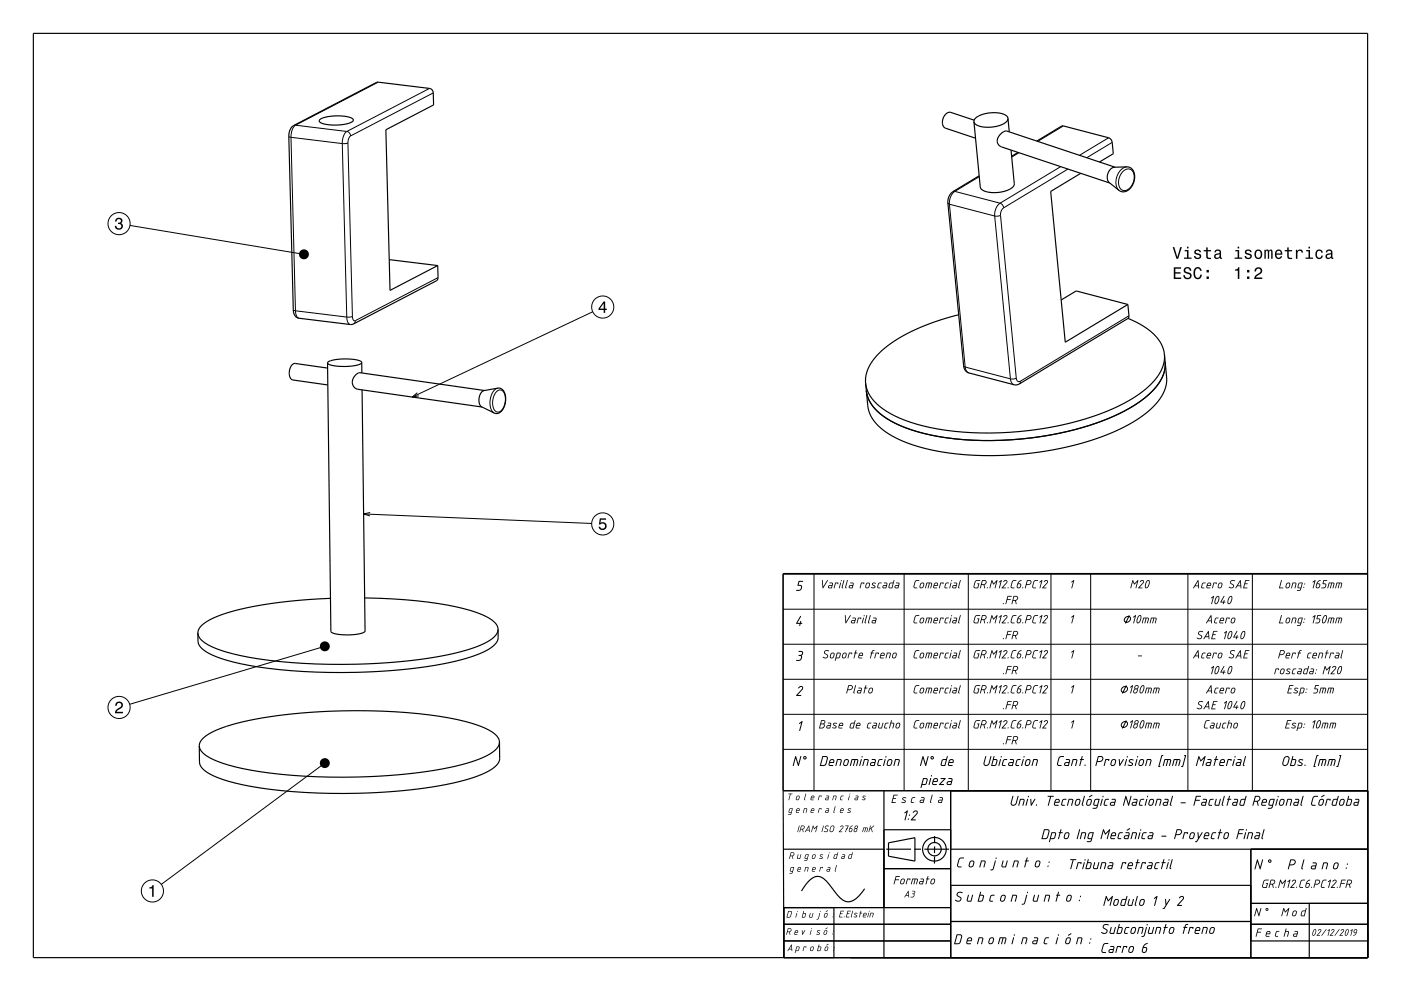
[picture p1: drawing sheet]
<svg xmlns="http://www.w3.org/2000/svg" width="420mm" height="297mm" viewBox="0 0 420 297" stroke-linecap="round" stroke-linejoin="round" font-family="sans-serif">
<g fill="none" stroke="#000" stroke-width=".35">
<path d="M10 10h400v277h-400zM87.4 38.1l.6-.5 25-12.9 16 1.9a1.41 1.41 0 0 1 .9 1.2l.1 3.7-14.3 7.4 1.2 48.1 14.3-7.4v4.2l-.4 .4-25.1 13-.7 .1-15.4-1.9a2.19 2.19 0 0 1-1.7-2.5l-1.3-52 .2-1.5zM95.8 35.9a11.8 11.8 0 0 1 9.8-.4 .7 .7 0 0 1 .2 .9 .7 .7 0 0 1-.7 .4l-1.1 .3a14.3 14.3 0 0 1-8-.4l-.3-.4zM292 36.5l1.9 19.5a2.44 2.44 0 0 0 2.6 1.6 8.4 8.4 0 0 0 7.4-1.8l.2-.7-1-10.1M292 36l-6.9-2.3a2.78 2.78 0 0 0-2.5 3.5l.3 .7 .6 .5 9 3M302.2 35.5v.2a4.8 4.8 0 0 1-4.4 2.3 7 7 0 0 1-5.6-1l-.2-.5M302.2 35.5a2.43 2.43 0 0 0-2.6-1.6 8.4 8.4 0 0 0-7.4 1.8l-.2 .8M302.2 35.5l.4 4M293.5 52.7l-7.8 4.7a3.8 3.8 0 0 0-1.5 3.4l4.7 48.9 .3 1.1 .9 .8 13.9 3.7h1.2l33-19.9 .3-.8-.4-3.4M305.2 45.7l-1.9 1.1M310.8 42.3l7.7-4.6 13.9 3.6a1.65 1.65 0 0 1 1 1.4l.4 3.4-4.2 2.5M324 51.9l-9 5.5 4.4 45.2 18.7-11.4"/>
<path d="M332.8 50.8l1-.6 4-.2a2.96 2.96 0 0 1 2.2 4.2 3.4 3.4 0 0 1-4.2 3.1l-3.3-2.6a2.84 2.84 0 0 1 .3-3.9zM334.3 50.1l-32.5-10.8a3.1 3.1 0 0 0-2.6 3.9l1 .8 32.5 10.9M116.7 77.8l14.5 1.8M287.4 94.3a54 54 0 0 0-23.5 11.3 11.7 11.7 0 0 0-4.4 9.3M318.1 89.9l4.5-2.7 15.5 4M338.2 95.4a17.7 17.7 0 0 1 10.3 8.4l.6 2.4M98.2 108.8l1 80.6a12 12 0 0 0 7.6 .7l2-.5 .6-.5-.9-72.3M98.2 110.3l-9.7-1.4a2.8 2.8 0 0 0-1.7 3.8l.4 .8 .5 .4 10.6 1.5M108.4 108.6l-.1 .3a14 14 0 0 1-9.9 .2l-.2-.3M108.4 108.6v-.1a12 12 0 0 0-7.5-.8 3.5 3.5 0 0 0-2.7 1v.1M108.4 108.6l.1 3.2M144.6 117.3l4.6-1a2.03 2.03 0 0 1 2.3 2 5.2 5.2 0 0 1-1.9 5.5l-1.3 .1-3.9-2a3.2 3.2 0 0 1 .2-4.6z"/>
<path d="M145.2 117l-37.3-5.3a2.6 2.6 0 0 0-2.2 2.2 2.6 2.6 0 0 0 1.5 2.7l37.3 5.4M259.7 117.1a11.5 11.5 0 0 0 6.2 8.4 51.3 51.3 0 0 0 23 6.3 93.4 93.4 0 0 0 48.2-8.6 24 24 0 0 0 11.4-10.3l.7-2.1 .1-2.4a12 12 0 0 1-4.9 9.8 52.9 52.9 0 0 1-21.7 10.4 99.5 99.5 0 0 1-45.6 1.3 29.9 29.9 0 0 1-14.8-7.4l-1.6-2.3-.7-1.5zM349.1 106.2a12.2 12.2 0 0 1-5.1 9.9 55.3 55.3 0 0 1-22.8 10.6 99.4 99.4 0 0 1-44.3 1 29.9 29.9 0 0 1-14.8-7.4l-1.7-2.3-.6-1.6-.3-1.5M349.1 106.2l.6 6.8a12.2 12.2 0 0 1-5 9.9 55.3 55.3 0 0 1-22.9 10.6 99.4 99.4 0 0 1-44.3 1 29.9 29.9 0 0 1-14.8-7.5l-1.1-1.5-1.1-2.3-1-8.3M99.1 179.3a115.3 115.3 0 0 0-33.4 5.2l-3.2 1.4a4.8 4.8 0 0 0-3.2 3.8M109.3 179.2a119.1 119.1 0 0 1 33 4.2 10.9 10.9 0 0 1 6.8 4.4l.2 .8M410 171.9h-175.2l.2 115.1v-15h50M149.3 188.6a4.7 4.7 0 0 1-3.2 3.7 57.4 57.4 0 0 1-18.9 5.2 181.2 181.2 0 0 1-55-1 26.6 26.6 0 0 1-11.8-4.6l-.7-.9-.4-1.3M149.3 188.6v2.4a4.8 4.8 0 0 1-3.2 3.8 62.2 62.2 0 0 1-20.5 5.3 181.3 181.3 0 0 1-53.3-1.2 26.6 26.6 0 0 1-11.8-4.6l-.8-.9-.3-.8-.1-2.9M149.7 222.4a4.7 4.7 0 0 1-3.1 3.7 57.1 57.1 0 0 1-19 5.2 181.3 181.3 0 0 1-55-1 26.7 26.7 0 0 1-11.7-4.6l-.8-.9-.4-1.3M149.7 222.4a4.8 4.8 0 0 0-3.2-3.6 52.3 52.3 0 0 0-17.9-4.6 168.7 168.7 0 0 0-57.8 2.6l-2.9 .9a14.2 14.2 0 0 0-7.7 4.4l-.5 1.4M149.7 222.4l.1 4.9a4.7 4.7 0 0 1-3.2 3.7 57.2 57.2 0 0 1-18.9 5.1 184.5 184.5 0 0 1-52.5-.4 34.7 34.7 0 0 1-13.7-4.7l-1-.9-.7-1.3-.1-5.3"/>
<path d="M234.9 237h175.1M265 237v50M285 237v50M235 254.5h30M265 248.7h20M265.7 254.5h7.4M274.1 254.5h2M274.3 258.1l-7.9-1.5v-4l7.9-1.5v7M277.1 254.5h7.4M280.2 256.7l-.1 2.1M280.2 253.7v2M280.2 250.6v2.1"/>
<path d="M285 254.5h125M375 254.5v32.5M235 277h50M250 272v15M259.2 266.4a7.1 7.1 0 0 1-4.9 3.9 5 5 0 0 1-3.8-2.8l-.7-.8a9.5 9.5 0 0 0-4-4 4 4 0 0 0-4 2.1l-1.5 2.2M265 260.3h20M285 276.2h90M285 265.3h90M375 277h35M375 270.7h35M392.5 270.7v16.3M235 282h50"/>
<path d="M375 282h35"/>
<circle cx="280.1" cy="254.5" r="3.5"/>
<circle cx="280.2" cy="254.5" r="2"/>
</g>
<g fill="none" stroke="#000" stroke-width=".3">
<path d="M88.6 37.5l-.6 .1M88.6 37.5a4.4 4.4 0 0 0-1.4 3.7M88.6 37.5l15.4 1.9M104 39.4a4.3 4.3 0 0 0-1.4 3.6M104 39.4l.2 .1a1.43 1.43 0 0 1 .9 1.2M113.4 24.6l-24.8 12.9M128.8 26.5l-24.8 12.9M129.9 27.8l-24.8 12.9M318.8 37.7l-7.7 4.7M86.6 40.9l.6 .3M87.2 41.2l1.4 51.9M87.2 41.2l15.4 1.8"/>
<path d="M102.6 43l1.4 52M104.3 42.9l-1.7 .1M104.3 42.9l1.3 51.9M105.1 40.7l-.6 .8-.2 1.4M286.2 57.4h-.5M286.2 57.4a4.4 4.4 0 0 0-1.6 3.8M286.2 57.4l13.6 3.5M293.6 52.9l-7.4 4.5M305.5 45.8l-2.2 1.3M318 49.9l-18.2 11M320.2 50.7l-19.3 11.6M332.3 41.3l-8.7 5.2"/>
<path d="M333.4 42.7l-7.6 4.6M336.5 51.6a1.96 1.96 0 0 1 2.4-.8 1.96 1.96 0 0 1 1.1 2.3 3.7 3.7 0 0 1-3.2 4 2.76 2.76 0 0 1-1.2-3.9zM337.8 50a4.7 4.7 0 0 0-3.2 5.1l.3 1.3 .6 .7M39 67.6l52.1 8.6M284.2 60.8l.4 .4M284.6 61.2l4.7 48.8M284.6 61.2l13.6 3.5M298.2 64.7l4.7 48.8M299.8 60.9a4.4 4.4 0 0 0-1.6 3.8M299.8 60.9h.1a1.66 1.66 0 0 1 1 1.4M299.9 64.5l-.9 .3-.8-.1M299.9 64.5l4.8 48.8"/>
<path d="M300.9 62.3l-.7 .9-.3 1.3M87.9 92.9l.7 .2M88.6 93.1l.3 1.7 .7 .6M88.6 93.1l15.4 1.9M104 95l.3 1.7 .7 .6M105.6 94.8l-1.6 .2M105.6 94.8l.3 1.1 .6 .2M106.5 96.1l-.1 .6-.4 .4M131.3 83.2l-24.8 12.9M177.7 93.4l-54.1 25.6M338.5 94.6l-32.6 19.6M125.1 117.7l-1.5 1.3 2-.4"/>
<path d="M148.9 117.3a1.5 1.5 0 0 1 1.7-.2 1.5 1.5 0 0 1 .8 1.5 4.7 4.7 0 0 1-1.8 4.9 1.99 1.99 0 0 1-1.9-2.5 5.1 5.1 0 0 1 1.2-3.7zM149.2 116.3a4.8 4.8 0 0 0-2.3 5.2l.4 1.4 .9 .9M288.9 109.7l.4 .3M289.3 110l.4 1.1 .8 .7M289.3 110l13.6 3.5M302.9 113.5l.4 1.2 .7 .6M304.7 113.3l-.9 .3-.9-.1M304.7 113.3l.2 .7a.7 .7 0 0 0 1 .2M305.9 114.2l-.3 .9M109 154l68.4 2.9M111 153.6l-2 .4 1.9 .6M234.8 172.1h175.2v64.9h-175.2z"/>
<path d="M244 172.1v64.9M271 172.1v64.9M290.3 172.1v64.9M315.1 172.1v64.9M327 172.1v64.9M356.1 172.1v64.9M375.4 172.1v64.9M97.4 193.7l-58.5 17.4M234.8 182.6h175.2M234.8 193.1h175.2M337.4 185.1a.87 .87 0 0 1 1.5 .1 .87 .87 0 0 1-.8 1.2 .77 .77 0 0 1-1-.3 .77 .77 0 0 1 .3-1zM338.6 184.4l-1.2 2.4"/>
<path d="M234.8 203.6h175.2M234.8 214.1h175.2M336.5 206.1a.87 .87 0 0 1 1.5 .1 .87 .87 0 0 1-.8 1.2 .77 .77 0 0 1-1-.3 .77 .77 0 0 1 .3-1zM336.5 216.6a.87 .87 0 0 1 1.5 .1 .87 .87 0 0 1-.8 1.2 .77 .77 0 0 1-1-.3 .77 .77 0 0 1 .3-1zM337.7 205.4l-1.2 2.4M337.7 215.9l-1.2 2.4M97.4 228.7l-49 36.3M234.8 224.6h175.2"/>
<circle cx="35.7" cy="67" r="3.3"/>
<circle cx="180.7" cy="92" r="3.3"/>
<circle cx="180.7" cy="157" r="3.3"/>
<circle cx="35.7" cy="212" r="3.3"/>
<circle cx="45.7" cy="267" r="3.3"/>
</g>
<g fill="#000">
<path d="M34.8 65.5a1.01 1.01 0 0 1 1.5-.1 1.01 1.01 0 0 1 0 1.5 1.12 1.12 0 0 1 .4 1.6 1.12 1.12 0 0 1-1.6 .3l-.6-.6-.1-.5h.5a.72 .72 0 0 0 .6 .9 .72 .72 0 0 0 .8-.8 .72 .72 0 0 0-.9-.7v-.4a.62 .62 0 0 0 .8-.4 .62 .62 0 0 0-.5-.7 .62 .62 0 0 0-.7 .5l-.1 .3h-.4z" fill-rule="evenodd"/>
<path d="M351.6 74.1l1.1 3.5h.5l1.1-3.5h-.5l-.8 2.9-1-2.9zM355.2 74.9v.4h.7v1.9h-1v.4h2.3v-.4h-.9v-2.3zM355.8 73.9v.5h.5v-.5zM358.3 75l-.2 .2a.96 .96 0 0 0 1.2 1.2l.3 .2a.6 .6 0 0 1-.5 .7 .6 .6 0 0 1-.7-.6h-.5a1.03 1.03 0 0 0 1.3 1 1.03 1.03 0 0 0 .7-1.5l-1.3-.4a.53 .53 0 0 1 .4-.7 .53 .53 0 0 1 .6 .5h.4a1.09 1.09 0 0 0-1.7-.6zM361.6 74.2v.7h-.8v.4h.8v1.8a1.05 1.05 0 0 0 1.5 .5v-.3a.68 .68 0 0 1-1-.4v-1.6h1v-.4h-1v-.7zM364.3 75l-.2 .6h.4a.55 .55 0 0 1 .6-.5 .55 .55 0 0 1 .4 .8h-.2a.91 .91 0 0 0-1.3 .6 .91 .91 0 0 0 .8 1.1l.9-.4 .1 .3 .5 .1v-.4h-.2v-1.6a1.02 1.02 0 0 0-1.8-.6zM364.5 76.5l1.1-.3a.77 .77 0 0 1-.2 .9 .77 .77 0 0 1-.9 0zM370.3 74.9v.4h.7v1.9h-.9v.4h2.3v-.4h-.9v-2.3zM371 73.9v.5h.5v-.5zM373.4 75l-.2 .2a.96 .96 0 0 0 1.2 1.2l.3 .2a.6 .6 0 0 1-.5 .7 .6 .6 0 0 1-.6-.6h-.5a1.03 1.03 0 0 0 1.3 1 1.03 1.03 0 0 0 .7-1.5l-1.4-.4a.53 .53 0 0 1 .5-.7 .53 .53 0 0 1 .6 .5h.4a1.09 1.09 0 0 0-1.8-.6zM376.4 75.1a1.45 1.45 0 0 0-.2 1.8 1.45 1.45 0 0 0 1.5 .7 1.45 1.45 0 0 0 .7-1.8 1.45 1.45 0 0 0-1.7-.9zM376.7 75.4a.67 .67 0 0 1 .7-.2 .67 .67 0 0 1 .5 .6 .93 .93 0 0 1 0 1 .93 .93 0 0 1-1 .4 1.36 1.36 0 0 1-.2-1.8zM379.1 74.9v2.7h.4v-1.8l.2-.6h.3l.1 .2v2.2h.4v-2.1l.3-.4 .3 .6v1.9h.4v-1.9a.69 .69 0 0 0-.5-.9l-.6 .4-.5-.4-.5 .3v-.2zM382.5 75.1a1.45 1.45 0 0 0-.3 1.7 1.45 1.45 0 0 0 1.5 .8l.7-.8h-.5l-.6 .5a.76 .76 0 0 1-.6-1h1.7a1.16 1.16 0 0 0-.5-1.3 1.16 1.16 0 0 0-1.4 .1zM382.8 75.4l.3-.2a.67 .67 0 0 1 .6 .1 .67 .67 0 0 1 .3 .7h-1.3zM385.9 74.2v.7h-.8v.4h.8v1.8a1.05 1.05 0 0 0 1.5 .5v-.3a.68 .68 0 0 1-1-.4l-.1-1.6h1.1v-.4h-1.1v-.7zM388.5 74.9v2.7h.4v-1.6a.66 .66 0 0 1 .4-.8 .66 .66 0 0 1 .8 .3l.1 .2h.4a.89 .89 0 0 0-.7-.9 .89 .89 0 0 0-1 .5v-.4zM391.6 74.9v.4h.7v1.9h-.9v.4h2.2v-.4h-.9v-2.3zM392.3 73.9v.5h.4v-.5zM394.6 75.1a1.45 1.45 0 0 0-.2 1.7 1.45 1.45 0 0 0 1.5 .8l.6-.6 .1-.4h-.4l-.5 .6a1.02 1.02 0 0 1-.9-1 1.02 1.02 0 0 1 .9-1l.4 .6h.5a1.09 1.09 0 0 0-.8-1 1.09 1.09 0 0 0-1.2 .3zM397.7 75l-.2 .6h.4a.55 .55 0 0 1 .6-.5 .55 .55 0 0 1 .4 .8h-.2a.91 .91 0 0 0-1.3 .6 .91 .91 0 0 0 .8 1.1l.9-.4 .1 .3 .5 .1v-.4h-.2l-.1-1.6a1.02 1.02 0 0 0-.6-.8 1.02 1.02 0 0 0-1.1 .2zM397.9 76.5l1.1-.3a.77 .77 0 0 1-.2 .9 .77 .77 0 0 1-.9 0z" fill-rule="evenodd"/>
<path d="M181 90.3l-1.6 2.2v.4h1.6v.9h.4v-.9h.5v-.4h-.5v-2.2zM181 90.9v1.6h-1.1z" fill-rule="evenodd"/>
<path d="M351.9 80.1v3.5h2.2v-.4h-1.7v-1.2h1.5v-.4h-1.5v-1.1h1.7v-.4zM355.1 80.3a1.09 1.09 0 0 0-.1 1.3 1.09 1.09 0 0 0 1.2 .5 .64 .64 0 0 1 .5 .9 .64 .64 0 0 1-1 .2l-.5-.7h-.5a1.21 1.21 0 0 0 1.5 1.2 1.21 1.21 0 0 0 .8-1.8l-.8-.3a.71 .71 0 0 1-.9-.6 .7 .7 0 0 1 .8-.6 .7 .7 0 0 1 .6 .8l.4-.1a1.19 1.19 0 0 0-.7-1 1.19 1.19 0 0 0-1.3 .2zM358.1 80.5a2.03 2.03 0 0 0 1 3.2 1.32 1.32 0 0 0 1.2-1.4h-.5a.82 .82 0 0 1-1.1 .9 1.82 1.82 0 0 1 .4-2.8l.4 .2 .3 .6h.5a1.19 1.19 0 0 0-.9-1.1 1.19 1.19 0 0 0-1.3 .4zM361.7 82.9v.7h.7v-.7zM361.7 80.9v.8h.7v-.8z" fill-rule="evenodd"/>
<path d="M370.3 80.8v.3h.8v2.5h.4v-3.5h-.3a.77 .77 0 0 1-.9 .7zM373.9 82.9v.7h.7v-.7zM373.9 80.9v.8h.7v-.8zM376.4 80.4l-.3 1h.4a.7 .7 0 0 1 .6-.9 .7 .7 0 0 1 .8 .5 .7 .7 0 0 1-.5 .9l-.3 .1a1.63 1.63 0 0 0-1.1 1.6h2.4v-.4h-1.9l.9-.8a1.17 1.17 0 0 0 .9-1.7 1.17 1.17 0 0 0-1.9-.3z" fill-rule="evenodd"/>
<path d="M179.8 155.3h1.9v.5h-1.5l-.2 .9a1.21 1.21 0 0 1 1.8 .6 1.21 1.21 0 0 1-.9 1.6 1.21 1.21 0 0 1-1.5-1h.5a.8 .8 0 0 0 1.2 .3 .8 .8 0 0 0 .1-1.2 .8 .8 0 0 0-1.3 .2h-.4z" fill-rule="evenodd"/>
<path d="M239.4 174.1l1.4 .1-.1 .2h-1.1l-.2 .9 .8 .1 .3 .6-.6 1-1.1 .1-.1-.3 1.2-.1 .2-.7-.1-.4-.9-.1z" fill-rule="evenodd"/>
<path d="M246.4 173.9h.2l.2 1.9 1.2-1.9h.2l-1.5 2.4zM248.7 174.6h.7l.3 .2-.4 1.5h-.8l-.3-.2 .3-.7 .9-.1v-.4l-.7-.1zM248.6 175.7l-.1 .3 .7 .1 .1-.5zM250.4 174.6l1 .1-.2 .4-.1-.3h-.5l-.6 1.5zM251.9 174.6l.2 .1-.5 1.6zM252.1 174a.16 .16 0 0 1 .3 0 .16 .16 0 0 1-.3 0zM252.9 173.9l.2 .1-.5 2.3-.3-.3zM253.9 173.9l.3 .1-.5 2.3-.3-.3zM254.9 174.6h.7l.3 .2-.4 1.5h-.7l-.3-.2 .2-.7 .9-.1v-.4l-.7-.1zM254.8 175.7l-.1 .3 .7 .1 .1-.5zM258.1 174.6l1 .1-.1 .4-.2-.3h-.5l-.5 1.5zM259.7 174.8l.7-.2 .4 .3-.2 1-.3 .4h-.6l-.3-.3zM259.9 175l-.3 .9 .4 .2 .4-.3 .2-.8-.3-.2zM261.5 174.8l.5-.2 .6 .2-1 .2 .8 .7-.3 .6-1-.2 .1-.1 .8 .1 .2-.2-.8-.7zM263.4 174.7h.9l-.8 .3-.3 1 .7 .1-.1 .2h-.6l-.2-.2zM265 174.6h.7l.3 .2-.4 1.5h-.7l-.3-.2 .2-.7 .9-.1v-.4l-.7-.1zM264.9 175.7l-.1 .3 .7 .1 .1-.5zM266.7 174.7l1-.1 .2-.7h.2l-.6 2.4h-.8l-.3-.2zM266.9 174.9l-.3 1.1 .7 .1 .3-1.3zM268.6 174.6h.8l.2 .2-.3 1.5h-.8l-.3-.2 .2-.7 .9-.1 .1-.4-.7-.1zM268.5 175.7v.3l.6 .1 .2-.5z" fill-rule="evenodd"/>
<path d="M274.4 174.1l.5-.3 .7 .1-.9 .2-.3 .3-.3 1.5 .9 .2-.1 .2h-.7l-.4-.4zM276 174.8l.7-.2 .4 .3-.2 1-.4 .4h-.5l-.3-.3zM276.2 175l-.3 .9 .4 .2 .3-.3 .2-.8-.2-.2zM277.8 174.6l1.6 .1-.3 1.6-.2-.1 .3-1.2-.2-.2h-.3l-.4 1.5-.2-.1 .4-1.4h-.5l-.4 1.5h-.2zM280.3 175l-.1 .3h.7v-.4zM280.1 174.8l.6-.2 .4 .2v.8h-1l-.1 .3 .1 .2h.8v.2l-1.1-.2zM281.9 174.6l1 .1-.2 .4-.1-.3h-.5l-.5 1.5zM283.5 174.7h1l-.9 .3-.2 1 .6 .1v.2h-.6l-.3-.2zM285 174.6l.2 .1-.5 1.6zM285.2 174a.16 .16 0 0 1 .3 0 .16 .16 0 0 1-.3 0zM285.9 174.6h.8l.2 .2-.3 1.5h-.8l-.3-.2 .2-.7 .9-.1 .1-.4-.7-.1zM285.8 175.7v.3l.6 .1 .2-.5zM287.8 173.9l.2 .1-.5 2.3-.3-.3z" fill-rule="evenodd"/>
<path d="M292.4 174.1l.5-.3 .9 .1v.2h-1l-.4 .3-.3 1.4 .2 .3h.7l.3-1-.3-.2h.6l-.4 1.4h-1l-.4-.4zM294.4 173.9h1l.4 .4-.2 .6-.5 .4 .1 1-.3-1h-.6l-.3 1-.2-.1zM294.6 174.1l-.3 1 .9-.1 .3-.4v-.4zM295.9 176.2a.16 .16 0 0 1 .3 0 .16 .16 0 0 1-.3 0zM297.3 173.9h.2l.4 1 1.1-1-.6 2.4-.2-.1 .5-1.8-.9 .8-.4-.9-.5 1.9-.3 .1zM299.5 174.4l.8-.5-.7 2.4-.1-.1 .5-1.9-.4 .3zM300.9 174.1l.8-.2 .3 .6-1.3 1.6h.8v.2h-1.2v-.2l1.5-1.7-.3-.3-.7 .3zM302.1 176.2a.16 .16 0 0 1 .3 0 .16 .16 0 0 1-.3 0zM303.5 174.1l.5-.3 .7 .1-.9 .2-.2 .4-.4 1.4 .9 .2-.1 .2h-.7l-.3-.4zM305.2 175.1l-.2 .8 .5 .1 .4-.8zM305.4 174.2l.9-.3-1 .9 .8 .2-.1 .9-.3 .3-.5 .1-.4-.5zM306.5 176.2a.16 .16 0 0 1 .3 0 .16 .16 0 0 1-.3 0zM307.9 173.9h1l.3 .7-.4 .6-1.1 .1-.4 1zM308.1 174.1l-.3 1 .9-.1 .3-.4-.1-.4zM310 174.1l.5-.3 .7 .1-.9 .2-.3 .3-.3 1.5 .9 .2-.1 .2h-.7l-.4-.4zM311.6 174.4l.9-.5-.7 2.4-.2-.1 .6-1.9-.5 .3zM313.1 174.1l.8-.2 .3 .5-1.4 1.7h.8l.1 .2h-1.2l-.1-.2 1.5-1.7-.3-.3-.6 .3z" fill-rule="evenodd"/>
<path d="M321.2 174.4l.8-.5-.7 2.4-.1-.1 .5-1.9-.4 .3z" fill-rule="evenodd"/>
<path d="M339.5 173.9h.2l.4 1 1.2-1-.7 2.4-.2-.1 .5-1.8-.9 .8-.4-.9-.5 2h-.2zM341.9 174.1l.7-.2 .3 .6-1.3 1.6h.8l.1 .2h-1.2l-.1-.2 1.5-1.7-.3-.3-.6 .3zM344 174.2l-.5 1.4a.37 .37 0 0 0 .2 .5 .37 .37 0 0 0 .4-.5l.3-1a.3 .3 0 0 0 0-.4 .3 .3 0 0 0-.4 0zM343.8 174.1a.57 .57 0 0 1 .8-.1 .57 .57 0 0 1 .1 .8 1.2 1.2 0 0 1-1.3 1.4l-.1-1z" fill-rule="evenodd"/>
<path d="M359.1 174.3l-.7 1.2h.8zM359.1 173.9h.2l.2 2.4h-.3v-.6h-1l-.5 .6zM360.5 174.7h.9l-.8 .3-.3 1 .7 .1-.1 .2h-.5l-.3-.3zM362.2 175l-.2 .3h.8v-.4zM362 174.8l.6-.2 .5 .2-.1 .8h-1l-.1 .3 .1 .2h.8v.2h-.8l-.3-.2zM363.8 174.6l1 .1-.2 .4-.1-.3h-.5l-.6 1.5zM365.4 174.8l.7-.2 .4 .3-.2 1-.5 .4h-.4l-.3-.3zM365.6 175l-.3 .9 .4 .2 .3-.3 .2-.8-.2-.2zM369 174l.7-.2 .6 .3h-.9l-.4 .3 .1 .3 .9 .8-.2 .5-.5 .3-1-.3 .2-.2 .8 .3 .4-.4v-.3l-.9-.6zM371.8 174.3l-.7 1.2h.7zM371.8 173.9h.2l.1 2.4h-.2v-.6h-1l-.5 .6zM373.3 173.9l1.3 .1-1.1 .1-.2 .7 .7 .2-.8 .1-.2 1h.9v.2h-1.2z" fill-rule="evenodd"/>
<path d="M363.1 179.1l.8-.5-.7 2.5-.1-.2 .5-1.9-.4 .3zM364.9 178.9l-.6 1.4a.37 .37 0 0 0 .3 .6 .37 .37 0 0 0 .4-.5l.3-1a.3 .3 0 0 0 0-.4 .3 .3 0 0 0-.4-.1zM364.7 178.8a.57 .57 0 0 1 .8-.1 .57 .57 0 0 1 0 .8 1.2 1.2 0 0 1-1.3 1.5l-.1-.9zM366.8 178.6l.3 .1-.9 1.6h.6l.2-.5v.5l.4 .2-.4 .1-.3 .5v-.5l-.9-.2zM368.8 178.9l-.6 1.4a.37 .37 0 0 0 .3 .6 .37 .37 0 0 0 .4-.5l.3-1a.3 .3 0 0 0 0-.5 .3 .3 0 0 0-.4 0zM368.5 178.8a.57 .57 0 0 1 .9-.1 .57 .57 0 0 1 0 .8 1.21 1.21 0 0 1-1.3 1.5l-.1-1z" fill-rule="evenodd"/>
<path d="M384.1 173.9l.2 .1-.6 2.1h.9l.1 .2h-1.2zM385.7 174.8l.7-.2 .4 .3-.2 1-.4 .4h-.5l-.3-.3zM385.9 175l-.3 .9 .4 .2 .4-.3 .2-.8-.3-.2zM387.5 174.6h.8l.3 .2-.3 1.5-.2-.1 .3-1.2-.2-.2h-.5l-.4 1.5h-.2zM389.4 174.7h1.2l-.7 2.2-1 .2v-.3h.8l.2-.5h-.7l-.2-.3zM389.5 174.9l-.3 1.1 .7 .1 .4-1.3zM390.7 176a.16 .16 0 0 1 .3 0 .16 .16 0 0 1-.3 0zM391 175a.16 .16 0 0 1 .3 0 .16 .16 0 0 1-.3 0zM393.5 174.4l.9-.5-.7 2.4-.2-.1 .5-1.9-.4 .3zM394.9 175.1l-.2 .8 .5 .1 .3-.8zM395 174.3l.9-.4-.9 .8-.1 .1 .7 .1 .2 .5-.3 .7-.6 .2-.5-.5zM396.8 173.9h1.1l-.1 .2h-.9l-.2 .7 .7 .1 .2 .5-.4 .8-1 .1v-.2l.9-.1 .3-.6-.2-.3-.7-.1zM398.4 174.6l1.6 .1-.3 1.6-.2-.1 .3-1.2-.2-.2h-.3l-.4 1.5-.2-.1 .4-1.4h-.5l-.4 1.5h-.2zM400.7 174.6l1.6 .1-.3 1.6-.2-.1 .3-1.2-.2-.2h-.2l-.5 1.5-.2-.1 .4-1.4h-.5l-.4 1.5h-.2z" fill-rule="evenodd"/>
<path d="M239.9 184.6l.2 .2-1 1.9h.7l.3-.6v.6l.4 .1-.5 .2-.3 .6v-.6h-.9l-.1-.2z" fill-rule="evenodd"/>
<path d="M239.4 195.1l1.1 .1 .3 .4-.1 .5a.44 .44 0 0 0-.4 .3 .44 .44 0 0 0 .2 .5l-.5 1-1.3 .1v-.2h.9l.4-.3 .1-.8-.7-.1v-.2l.7-.2 .4-.4-.2-.4h-.8z" fill-rule="evenodd"/>
<path d="M247.3 195l.6-.2 .7 .3h-1l-.3 .3v.3l1 .8-.2 .5-.5 .3-1-.3 .2-.2 .8 .3 .4-.4v-.3l-.9-.6zM249.1 195.8l.7-.2 .4 .3-.2 1-.4 .4h-.5l-.3-.3zM249.3 196l-.3 .9 .4 .2 .4-.3 .2-.8-.3-.2zM250.9 195.6h.9l.3 .4-.4 1.2-1 .1-.3 .8zM251.1 195.8l-.4 1.3h.7l.2-.3 .2-.9zM252.7 195.8l.7-.2 .4 .3-.2 1-.4 .4h-.5l-.3-.3zM252.9 196l-.3 .9 .4 .2 .4-.3 .2-.8-.3-.2zM254.5 195.6l1 .1-.1 .4-.2-.3h-.5l-.5 1.5zM256.5 194.9h.2l-.1 .7 .5 .1-.6 .1-.5 1.5 .3-1.5-.3-.2h.3zM257.8 196l-.1 .3h.8l-.1-.4zM257.7 195.8l.7-.2 .3 .3-.1 .7h-1l-.1 .2 .1 .3h.8v.2h-.8l-.3-.2zM261.5 195l.7-.1-.6 .3-.1 .4 .5 .1-.6 .1-.5 1.5 .3-1.5-.2-.1 .2-.1zM262.5 195.6l1 .1-.1 .4-.2-.3h-.5l-.5 1.5zM264.3 196l-.2 .3h.8v-.4zM264.2 195.8l.7-.2 .3 .3-.1 .7h-1l-.1 .2 .1 .3h.8v.2h-.8l-.3-.2zM265.9 195.6h.8l.3 .2-.3 1.5-.2-.1 .3-1.2-.1-.2h-.6l-.4 1.5h-.2zM267.8 195.8l.6-.2 .4 .3-.1 1-.4 .4h-.6l-.3-.3zM267.9 196l-.2 .9 .3 .2 .4-.3 .2-.8-.2-.2z" fill-rule="evenodd"/>
<path d="M253.3 184.4h.2l.2 1.9 1.1-1.9 .3 .1-1.5 2.3zM255.5 185.1h.8l.3 .3-.4 1.4h-.8l-.3-.2 .2-.7 1-.1v-.4l-.7-.1zM255.4 186.2v.4h.7l.1-.5zM257.2 185.1l1 .1-.1 .4-.2-.3h-.5l-.5 1.5zM258.8 185.1l.2 .1-.5 1.6zM258.9 184.5a.2 .2 0 0 1 .4 0 .2 .2 0 0 1-.4 0zM259.8 184.4l.2 .1-.5 2.3-.3-.3zM260.8 184.4l.2 .1-.5 2 .2 .2-.2 .1-.3-.3zM261.8 185.1h.7l.3 .3-.4 1.4h-.8l-.3-.2 .3-.7 .9-.1v-.4l-.7-.1zM261.6 186.2v.4h.7l.1-.5z" fill-rule="evenodd"/>
<path d="M274.4 184.6l.5-.3 .7 .1-.9 .2-.3 .3-.3 1.5 .9 .2-.1 .2h-.7l-.4-.4zM276 185.3l.7-.2 .4 .3-.2 1-.4 .4h-.6l-.2-.3zM276.2 185.5l-.3 .9 .4 .2 .3-.3 .2-.8-.2-.2zM277.8 185.1l1.6 .1-.3 1.6-.2-.1 .3-1.2-.2-.2h-.3l-.5 1.5 .3-1.5h-.5l-.4 1.5h-.2zM280.3 185.5l-.1 .3h.7v-.4zM280.2 185.3l.6-.2 .4 .3-.1 .7h-1l-.1 .2 .1 .3h.8v.2h-.8l-.3-.2zM281.9 185.1l1 .1-.2 .4-.1-.3h-.5l-.5 1.5zM283.5 185.2h1l-.9 .4-.2 .9 .6 .1v.2h-.6l-.3-.2zM285 185.1l.2 .1-.5 1.6zM285.2 184.5a.16 .16 0 0 1 .3 0 .16 .16 0 0 1-.3 0zM285.9 185.1h.8l.2 .3-.3 1.4h-.9l-.2-.2 .2-.7 .9-.1 .1-.4-.7-.1zM285.8 186.2v.4h.6l.2-.5zM287.8 184.4l.2 .1-.5 2 .2 .2-.2 .1-.3-.3z" fill-rule="evenodd"/>
<path d="M274.4 195.1l.5-.3 .7 .1-.9 .2-.3 .3-.3 1.5 .8 .2v.2h-.7l-.4-.4zM276 195.8l.7-.2 .4 .3-.2 1-.4 .4h-.5l-.3-.3zM276.2 196l-.3 .9 .4 .2 .3-.3 .2-.8-.2-.2zM277.8 195.6l1.6 .1-.3 1.6-.2-.1 .3-1.2-.2-.2h-.3l-.4 1.5-.2-.1 .4-1.4h-.5l-.4 1.5h-.2zM280.3 196l-.1 .3h.7v-.4zM280.2 195.8l.7-.2 .3 .3-.1 .7h-1l-.1 .2 .1 .3h.8v.2h-.8l-.3-.2zM281.9 195.6l1 .1-.1 .4-.2-.3h-.5l-.5 1.5zM283.5 195.7h1l-.9 .3-.2 1 .6 .1v.2h-.6l-.3-.2zM285 195.6l.2 .1-.5 1.6zM285.2 195a.16 .16 0 0 1 .3 0 .16 .16 0 0 1-.3 0zM285.9 195.6h.7l.3 .2-.3 1.5h-.8l-.3-.2 .2-.6 .9-.2 .1-.4-.7-.1zM285.8 196.7v.3l.6 .1 .2-.5zM287.8 194.9l.2 .1-.5 2.3-.3-.3z" fill-rule="evenodd"/>
<path d="M292.4 184.6l.4-.3 1 .1v.2h-1l-.4 .3-.3 1.4 .1 .3h.8l.3-1-.3-.2h.6l-.4 1.4h-1l-.4-.4zM294.4 184.4h1l.4 .4-.2 .6-.5 .4 .1 1-.3-1h-.6l-.3 1-.2-.1zM294.6 184.6l-.3 1 .9-.1 .3-.4v-.4zM295.9 186.7a.16 .16 0 0 1 .3 0 .16 .16 0 0 1-.3 0zM297.3 184.4h.2l.4 1 1.1-1-.7 2.4-.1-.1 .5-1.8-.9 .8-.4-.9-.5 1.9-.3 .1zM299.5 184.9l.8-.5-.7 2.4-.1-.1 .5-1.9-.4 .3zM300.9 184.6l.8-.2 .3 .6-1.3 1.6h.8v.2h-1.2v-.2l1.5-1.7-.4-.3-.5 .4zM302.1 186.7a.16 .16 0 0 1 .3 0 .16 .16 0 0 1-.3 0zM303.5 184.6l.5-.3 .7 .1-.9 .2-.2 .4-.4 1.4 .9 .2-.1 .2h-.7l-.3-.4zM305.2 185.6l-.2 .8 .5 .2 .3-.3 .1-.5zM305.4 184.8l.9-.4-1 .9 .7 .1 .2 .5-.3 .7-.6 .2-.4-.1-.1-.4zM306.5 186.7a.16 .16 0 0 1 .3 0 .16 .16 0 0 1-.3 0zM307.9 184.4h1l.3 .7-.5 .6-1 .1-.4 1zM308.1 184.6l-.3 1 .9-.1 .3-.4-.1-.4zM310 184.6l.5-.3 .7 .1-.9 .2-.3 .3-.3 1.5 .9 .2-.1 .2h-.7l-.4-.4zM311.6 184.9l.9-.5-.7 2.4 .4-2-.5 .3zM313.1 184.6l.8-.2 .3 .5-1.4 1.7h.8l.1 .2h-1.2l-.1-.2 1.5-1.7-.3-.3-.6 .4z" fill-rule="evenodd"/>
<path d="M292.4 195.1l.5-.3 .9 .1v.2h-1.1l-.3 .3-.3 1.4 .2 .3h.7l.3-1-.3-.2h.6l-.4 1.4h-1l-.4-.4zM294.4 194.9h1l.4 .4-.2 .6-.5 .4 .1 1-.3-1h-.6l-.3 1-.2-.1zM294.6 195.1l-.3 1 .9-.1 .3-.4v-.3zM295.9 197.2a.16 .16 0 0 1 .3 0 .16 .16 0 0 1-.3 0zM297.3 194.9h.2l.4 1 1.1-1-.6 2.4-.2-.1 .5-1.8-.9 .8-.4-.9-.5 1.9-.3 .1zM299.5 195.4l.8-.5-.7 2.4-.1-.1 .5-1.9-.4 .3zM300.9 195.1l.6-.3 .5 .4-.1 .5-1.2 1.4h.8v.2l-1.2-.1 1.5-1.8-.3-.3-.6 .4zM302.1 197.2a.16 .16 0 0 1 .3 0 .16 .16 0 0 1-.3 0zM303.5 195.1l.5-.3 .7 .1-.9 .2-.2 .4-.4 1.4 .9 .2-.1 .2h-.7l-.3-.4zM305.2 196.1l-.2 .8 .5 .1 .4-.8zM305.4 195.2l.9-.3-1 .9 .8 .2-.1 .9-.3 .3-.5 .1-.4-.5zM306.5 197h.2l-.1 .3zM307.9 194.9h1l.3 .7-.5 .6-1 .1-.3 1zM308.1 195.1l-.3 1 .8-.1 .3-.4v-.3zM310 195.1l.5-.3 .7 .1-.9 .2-.3 .3-.3 1.5 .8 .2v.2h-.7l-.4-.4zM311.6 195.4l.9-.5-.7 2.4-.2-.1 .6-1.9-.4 .3zM313.1 195.1l.7-.3 .4 .4-.1 .5-1.3 1.4h.8v.2h-1.2l1.5-1.9-.3-.3-.6 .4z" fill-rule="evenodd"/>
<path d="M300.6 180.9a.2 .2 0 0 1 .4 0 .2 .2 0 0 1-.4 0zM302 178.6l1.3 .1-1.1 .1-.2 .8h1v.2h-1l-.5 1.3zM303.9 178.6h.9l.4 .4-.1 .6-.6 .4 .2 1.1-.4-1h-.6l-.2 .9h-.3zM304.1 178.8l-.3 1 .9-.1 .3-.3-.1-.4z" fill-rule="evenodd"/>
<path d="M300.6 191.4a.2 .2 0 0 1 .4 0 .2 .2 0 0 1-.4 0zM302.1 189.1l1.2 .1-1.1 .1-.2 .8h1v.1l-1 .1-.5 1.3zM303.9 189.1h.9l.4 .5-.1 .6-.6 .3 .2 1.1-.4-1h-.6l-.2 .9h-.3zM304.1 189.3l-.3 1 .9-.1 .3-.3-.1-.4z" fill-rule="evenodd"/>
<path d="M321.2 184.9l.8-.5-.7 2.4-.1-.1 .5-1.9-.4 .3z" fill-rule="evenodd"/>
<path d="M321.2 195.4l.8-.5-.7 2.4-.1-.1 .5-1.9-.4 .3z" fill-rule="evenodd"/>
<path d="M339.7 184.9l.9-.5-.7 2.4-.2-.1 .5-1.9-.4 .3zM341.5 184.7l-.5 1.4a.37 .37 0 0 0 .2 .5 .37 .37 0 0 0 .4-.5l.3-1a.3 .3 0 0 0 0-.4 .3 .3 0 0 0-.4 0zM341.3 184.6a.57 .57 0 0 1 .8-.1 .57 .57 0 0 1 .1 .8 1.2 1.2 0 0 1-1.3 1.4l-.2-.8zM342.8 185.1l1.6 .1-.3 1.6-.2-.1 .3-1.2-.2-.2h-.3l-.5 1.5 .3-1.5h-.6l-.4 1.5h-.2zM345.1 185.1l1.6 .1-.3 1.6-.2-.1 .3-1.2-.2-.2h-.3l-.5 1.5 .3-1.5h-.5l-.4 1.5h-.2z" fill-rule="evenodd"/>
<path d="M341.1 196.5l1.3 .1-1.2 .1z" fill-rule="evenodd"/>
<path d="M359.1 195.3l-.7 1.2h.8zM359.1 194.9h.2l.2 2.4h-.3v-.6h-1l-.5 .6zM360.5 195.7h.9l-.8 .3-.3 1 .7 .1-.1 .2h-.5l-.3-.3zM362.2 196l-.2 .3h.8v-.4zM362 195.8l.6-.2 .5 .2-.1 .8h-1l-.1 .3 .1 .2h.8v.2h-.8l-.3-.2zM363.8 195.6l1 .1-.2 .4-.1-.3h-.5l-.5 1.5zM365.4 195.8l.7-.2 .4 .3-.2 1-.4 .4h-.5l-.3-.3zM365.6 196l-.3 .9 .4 .2 .3-.3 .2-.8-.2-.2zM369 195l.6-.2 .7 .3h-1l-.3 .3 .1 .3 .9 .8-.2 .5-.5 .3-1-.3 .2-.2 .8 .3 .4-.4v-.3l-.9-.6zM371.8 195.3l-.7 1.2h.7zM371.8 194.9h.2l.1 2.4h-.2v-.6h-1l-.5 .6zM373.3 194.9l1.3 .1-1.1 .1-.2 .7 .7 .2-.8 .1-.2 1h.9v.2h-1.1z" fill-rule="evenodd"/>
<path d="M359.4 189.3l.6-.2 .7 .2h-.9l-.4 .4 .1 .3 .9 .7-.1 .5-.5 .4-.6-.1-.4-.3 .1-.1 .8 .2 .4-.3v-.4l-.9-.5zM362.2 189.6l-.7 1.1h.8zM362.2 189.1l.2 .1 .2 2.3h-.3v-.5h-.9l-.6 .6zM363.7 189.1l1.3 .1-1.1 .1-.2 .8 .8 .1-.8 .1-.3 1h.9l.1 .2-1.2 .1zM367 189.6l.8-.5-.7 2.5-.1-.2 .5-1.9-.4 .3zM368.8 189.4l-.6 1.4a.37 .37 0 0 0 .3 .6 .37 .37 0 0 0 .4-.5l.3-1a.3 .3 0 0 0 0-.4 .3 .3 0 0 0-.4-.1zM368.5 189.3a.57 .57 0 0 1 .9-.1 .57 .57 0 0 1 0 .8 1.21 1.21 0 0 1-1.3 1.5l-.1-1zM370.7 189.1l.2 .2-.9 1.5h.6l.3-.5v.5l.4 .2-.5 .1-.2 .5v-.5l-.9-.2zM372.7 189.4l-.6 1.4a.37 .37 0 0 0 .3 .6 .37 .37 0 0 0 .4-.5l.3-1a.3 .3 0 0 0 0-.4 .3 .3 0 0 0-.4-.1zM372.4 189.3a.57 .57 0 0 1 .9-.1 .57 .57 0 0 1 0 .8 1.2 1.2 0 0 1-1.3 1.5l-.1-.9z" fill-rule="evenodd"/>
<path d="M363 184.8l-.7 1.2h.7zM363 184.4h.2l.1 2.4h-.2v-.6h-1l-.5 .6zM364.4 185.2h.9l-.9 .4-.2 .9 .7 .1-.1 .2h-.5l-.3-.2zM366.1 185.5l-.2 .3h.8l-.1-.4zM365.9 185.3l.7-.2 .3 .2v.8h-1l-.1 .3 .1 .2h.8v.2h-.9l-.2-.2zM367.7 185.1l1 .1-.2 .4-.1-.3h-.5l-.5 1.5zM369.3 185.3l.7-.2 .4 .4-.2 .9-.5 .4h-.5l-.3-.3zM369.5 185.5l-.3 .9 .3 .2 .4-.3 .2-.8-.2-.2z" fill-rule="evenodd"/>
<path d="M383.8 194.9h1l.4 .7-.6 .6-.9 .1-.4 1zM384 195.1l-.3 1 .9-.1 .3-.4v-.3zM385.9 196l-.2 .3h.8v-.4zM385.8 195.8l.6-.2 .4 .2-.1 .8h-1l-.1 .3 .1 .2h.8v.2h-.8l-.3-.2zM387.5 195.6l1 .1-.2 .4-.1-.3h-.5l-.5 1.5zM389.5 195l.7-.1-.5 .3-.1 .4 .4 .1-.5 .1-.5 1.5 .2-1.5-.2-.1 .3-.1zM392.2 195.7l.9-.1-.8 .5-.2 .9 .6 .1v.2h-.6l-.3-.2zM393.9 196l-.1 .3h.7v-.4zM393.8 195.8l.6-.2 .4 .2-.1 .8h-1l-.1 .3 .1 .2h.8v.2h-.8l-.3-.2zM395.5 195.6h.9l.2 .2-.3 1.5-.2-.1 .3-1.2-.1-.2h-.6l-.4 1.5h-.2zM397.8 194.9l.2 .1-.2 .6 .5 .1-.5 .1-.5 1.5 .2-1.5-.2-.1 .3-.1zM398.9 195.6l1 .1-.2 .4-.1-.3h-.5l-.5 1.5zM400.6 195.6h.7l.3 .2-.4 1.5h-.8l-.3-.2 .2-.6 1-.2v-.4l-.7-.1zM400.4 196.7v.3l.7 .1 .1-.5zM402.5 194.9l.2 .1-.5 2.3-.3-.3z" fill-rule="evenodd"/>
<path d="M384.1 184.4l.2 .1-.6 2.1h.9l.1 .1-1.2 .1zM385.8 185.3l.7-.2 .3 .4-.2 .9-.5 .4h-.4l-.3-.3zM385.9 185.5l-.3 .9 .4 .2 .4-.3 .2-.8-.3-.2zM387.5 185.1h.9l.2 .2-.3 1.5-.2-.1 .3-1.2-.2-.2h-.5l-.4 1.5-.2-.1zM389.4 185.2h1.2l-.7 2.2-1 .2v-.3h.8l.2-.5h-.6l-.3-.3zM389.5 185.4l-.3 1.1 .7 .1 .4-1.3zM390.7 186.5a.16 .16 0 0 1 .3 0 .16 .16 0 0 1-.3 0zM391 185.5a.16 .16 0 0 1 .3 0 .16 .16 0 0 1-.3 0zM393.5 184.9l.9-.5-.7 2.4-.2-.1 .5-1.9-.4 .3zM394.9 184.4h1.2l-.1 .2h-.9l-.2 .7 .7 .1 .2 .5-.4 .8-1 .1v-.2l.9-.1 .3-.6-.2-.3-.8-.1zM397.1 184.7l-.5 1.4a.37 .37 0 0 0 .3 .5 .37 .37 0 0 0 .3-.5l.3-1a.3 .3 0 0 0 0-.4 .3 .3 0 0 0-.4 0zM396.9 184.6a.57 .57 0 0 1 .8-.1 .57 .57 0 0 1 .1 .8 1.2 1.2 0 0 1-1.3 1.4l-.2-.8zM398.4 185.1l1.6 .1-.3 1.6-.2-.1 .3-1.2-.2-.2h-.3l-.5 1.5 .3-1.5h-.5l-.4 1.5h-.2zM400.7 185.1l1.6 .1-.3 1.6-.2-.1 .3-1.2-.2-.2h-.2l-.5 1.5 .2-1.5h-.5l-.4 1.5h-.2z" fill-rule="evenodd"/>
<path d="M34.9 210.6a1.18 1.18 0 0 1 1.9 .3 1.18 1.18 0 0 1-1 1.6l-.8 .8h1.9v.5h-2.4a2.75 2.75 0 0 1 1.8-2.1 .69 .69 0 0 0-.5-1 .69 .69 0 0 0-.8 .8h-.5z" fill-rule="evenodd"/>
<path d="M239.4 205.9l.9-.3 .5 .4-.2 .7-1.4 1.6h.9v.3l-1.4-.1 1.8-2.2-.1-.3-.3-.1-.7 .4z" fill-rule="evenodd"/>
<path d="M239.6 216.7l1-.5-.8 2.9-.2-.2 .6-2.3-.5 .4z" fill-rule="evenodd"/>
<path d="M246.2 215.9h1l.2 .6a.55 .55 0 0 0-.1 1 .97 .97 0 0 1-1 .8h-.8zM246.4 216.1l-.2 .7 .9-.2v-.5zM246.1 217.1l-.3 1 .7-.1 .4-.3a.39 .39 0 0 0 .1-.4 .39 .39 0 0 0-.4-.2zM248.2 216.6h.7l.3 .3-.4 1.4h-.8l-.3-.3 .3-.6 .9-.1v-.4l-.7-.1zM248.1 217.7l-.1 .3 .7 .1 .1-.5zM249.9 216.8l.5-.2 .5 .2-.1 .2-.6-.2-.2 .2 .8 .7-.3 .6-1-.1v-.2l.8 .1 .2-.2-.7-.7zM251.9 217l-.2 .3h.8l-.1-.4zM251.7 216.8l.6-.2 .4 .2v.8h-1l-.1 .3 .1 .2h.8v.2h-.9l-.2-.2zM255.1 216.7l1-.1 .2-.7h.2l-.7 2.4h-.8l-.3-.2zM255.2 216.9l-.3 1.1 .8 .1 .3-1.3zM257.1 217l-.2 .3h.8l-.1-.4zM256.9 216.8l.6-.2 .4 .2v.8h-1.1v.2l.1 .3h.7v.2h-.8l-.3-.2zM260.3 216.7l.9-.1-.9 .5-.2 .9 .6 .1v.2h-.5l-.3-.2zM261.9 216.6h.8l.2 .3-.4 1.4h-.8l-.3-.2 .3-.7 .9-.1v-.4l-.7-.1zM261.8 217.7l-.1 .3 .7 .1 .1-.5zM263.6 216.6l.2 .1-.3 1.2 .2 .2h.5l.4-1.4 .2-.1-.5 1.7h-.8l-.2-.2zM265.5 216.7h.9l-.9 .4-.2 .9 .6 .1v.2h-.6l-.2-.2zM267.1 215.9h.3l-.2 .7h.6l.3 .3-.4 1.4-.2-.1 .4-1.2-.2-.2h-.6l-.4 1.5-.2-.1zM268.8 216.8l.7-.2 .4 .3-.2 1-.4 .4h-.6l-.2-.3zM269 217l-.3 .9 .4 .2 .3-.3 .2-.8-.2-.2z" fill-rule="evenodd"/>
<path d="M254.3 205.4h1l.4 .7-.5 .6-1 .1-.4 1zM254.5 205.6l-.3 1 .9-.1 .3-.4v-.4zM256.4 205.4l.2 .1-.5 2.3-.3-.3zM257.4 206.1h.7l.3 .2-.4 1.5h-.8l-.3-.2 .3-.7 .9-.1v-.4l-.7-.1zM257.2 207.2v.3l.7 .1 .1-.5zM259.5 205.4h.2l-.1 .7 .4 .2h-.5l-.5 1.5 .2-1.5-.2-.2h.3zM260.7 206.3l.7-.2 .3 .4-.2 .9-.4 .4h-.6l-.2-.3zM260.8 206.5l-.3 .8 .3 .3 .4-.2 .3-.8-.2-.3z" fill-rule="evenodd"/>
<path d="M274.4 205.6l.5-.3 .7 .1-.9 .2-.3 .3-.3 1.5 .9 .2-.1 .2h-.7l-.4-.4zM276 206.3l.7-.2 .4 .3-.2 1-.4 .4h-.5l-.3-.3zM276.2 206.5l-.3 .9 .3 .2 .4-.2 .2-.8-.2-.3zM277.8 206.1l1.6 .1-.3 1.6-.2-.1 .3-1.2-.2-.2h-.3l-.4 1.5-.2-.1 .4-1.4h-.5l-.4 1.5h-.2zM280.3 206.5l-.1 .3h.7v-.4zM280.2 206.3l.6-.2 .4 .3-.1 .7h-1l-.1 .2 .1 .3h.8v.2h-.8l-.3-.2zM281.9 206.1l1 .1-.2 .4-.1-.3h-.5l-.5 1.5zM283.5 206.2h1l-.9 .4-.2 .9 .6 .1v.2h-.6l-.3-.2zM285 206.1l.2 .1-.5 1.6zM285.2 205.5a.16 .16 0 0 1 .3 0 .16 .16 0 0 1-.3 0zM285.9 206.1h.8l.2 .2-.3 1.5h-.8l-.3-.2 .2-.7 .9-.1 .1-.4-.7-.1zM285.8 207.2v.3l.6 .1 .2-.5zM287.8 205.4l.2 .1-.5 2.3-.3-.3z" fill-rule="evenodd"/>
<path d="M274.4 216.1l.5-.3 .7 .1-.9 .2-.3 .3-.3 1.5 .8 .2v.2h-.7l-.4-.4zM276 216.8l.7-.2 .4 .3-.2 1-.4 .4h-.6l-.2-.3zM276.2 217l-.3 .9 .4 .2 .3-.3 .2-.8-.2-.2zM277.8 216.6l1.6 .1-.3 1.6-.2-.1 .3-1.2-.2-.2h-.3l-.4 1.5-.2-.1 .4-1.4h-.5l-.4 1.5h-.2zM280.3 217l-.1 .3h.7v-.4zM280.2 216.8l.7-.2 .3 .3-.1 .7h-1l-.1 .3 .1 .2h.8v.2h-.8l-.3-.2zM281.9 216.6l1 .1-.2 .4-.1-.3h-.5l-.5 1.5zM283.5 216.7h1l-.9 .4-.2 .9 .6 .1v.2h-.6l-.3-.2zM285 216.6l.2 .1-.5 1.6zM285.2 216a.16 .16 0 0 1 .3 0 .16 .16 0 0 1-.3 0zM285.9 216.6h.8l.2 .3-.3 1.4h-.9l-.2-.2 .2-.7 .9-.1 .1-.4-.7-.1zM285.8 217.7v.3l.6 .1 .2-.5zM287.8 215.9l.2 .1-.5 2.3-.3-.3z" fill-rule="evenodd"/>
<path d="M292.4 205.6l.4-.3 1 .1v.2h-1l-.4 .3-.3 1.4 .1 .3h.8l.3-1-.3-.2h.6l-.4 1.4h-1l-.4-.4zM294.4 205.4l.9-.1 .5 .5-.2 .6-.5 .4 .1 1-.3-1h-.6l-.3 1-.2-.1zM294.6 205.6l-.3 1 .9-.1 .3-.4v-.4zM295.9 207.7a.16 .16 0 0 1 .3 0 .16 .16 0 0 1-.3 0zM297.3 205.4h.2l.4 1 1.1-1-.6 2.4-.2-.1 .5-1.8-.9 .8-.4-.9-.5 1.9-.3 .1zM299.5 205.9l.8-.5-.7 2.4-.1-.1 .5-1.9-.4 .3zM300.9 205.6l.7-.3 .4 .4-.1 .5-1.2 1.4h.8v.2h-1.2l1.5-1.9-.4-.3-.5 .4zM302.1 207.7a.16 .16 0 0 1 .3 0 .16 .16 0 0 1-.3 0zM303.5 205.6l.5-.3 .7 .1-.9 .2-.2 .4-.4 1.4 .9 .2-.1 .2h-.7l-.3-.4zM305.2 206.6l-.2 .8 .5 .1 .4-.8zM305.4 205.8l.9-.4-1 .9 .8 .2-.1 .9-.3 .3-.5 .1-.4-.5zM306.5 207.7a.16 .16 0 0 1 .3 0 .16 .16 0 0 1-.3 0zM307.9 205.4h1l.3 .7-.4 .6-1.1 .1-.4 1zM308.1 205.6l-.3 1 .9-.1 .3-.4-.1-.4zM310 205.6l.5-.3 .7 .1-.9 .2-.3 .3-.3 1.5 .9 .2-.1 .2h-.7l-.4-.4zM311.6 205.9l.9-.5-.7 2.4-.2-.1 .6-1.9-.5 .3zM313.1 205.6l.7-.3 .4 .4-.1 .5-1.3 1.4h.8v.2h-1.2l1.5-1.9-.3-.3-.6 .4z" fill-rule="evenodd"/>
<path d="M292.4 216.1l.4-.3 1 .1v.2h-1l-.4 .3-.3 1.4 .1 .3h.8l.3-1-.3-.2h.6l-.4 1.4h-1l-.4-.4zM294.4 215.9h1l.4 .4-.2 .6-.5 .4 .2 1-.4-1h-.6l-.3 1-.2-.1zM294.6 216.1l-.3 1 .9-.1 .3-.4v-.3zM295.9 218.2a.16 .16 0 0 1 .3 0 .16 .16 0 0 1-.3 0zM297.3 215.9h.2l.4 1 1.1-1-.6 2.4-.2-.1 .5-1.8-.9 .8-.4-.9-.5 1.9-.3 .1zM299.5 216.4l.8-.5-.7 2.4-.1-.1 .5-1.9-.4 .3zM300.9 216.1l.7-.3 .4 .4-.1 .5-1.2 1.4 .8 .1-1.2 .1 1.5-1.9-.4-.3-.6 .4zM302.1 218.2a.16 .16 0 0 1 .3 0 .16 .16 0 0 1-.3 0zM303.5 216.1l.5-.3 .7 .1-.9 .2-.2 .4-.4 1.4 .9 .2v.2h-.8l-.3-.4zM305.2 217.1l-.2 .8 .5 .2 .3-.3 .1-.5zM305.4 216.2l.9-.3-1 .9 .8 .3-.1 .8-.3 .3-.5 .1-.4-.5zM306.5 218h.2l-.1 .3zM307.9 215.9h1l.3 .7-.5 .6-1 .1-.4 1zM308.1 216.1l-.3 1 .8-.1 .3-.4v-.3zM310 216.1l.5-.3 .7 .1-.9 .2-.3 .3-.3 1.5 .8 .2v.2h-.7l-.4-.4zM311.6 216.4l.9-.5-.7 2.4-.2-.1 .6-1.9-.5 .3zM313.1 216.1l.7-.3 .4 .4-.1 .5-1.3 1.4 .9 .1-1.2 .1 1.4-1.9-.3-.3-.6 .3z" fill-rule="evenodd"/>
<path d="M300.6 201.9a.2 .2 0 0 1 .4 0 .2 .2 0 0 1-.4 0zM302 199.6l1.3 .1-1.1 .1-.2 .8 1 .1-1 .1-.5 1.3zM303.9 199.6h.9l.4 .5-.1 .5-.6 .4 .2 1.1-.4-1h-.6l-.2 .9h-.3zM304.1 199.8l-.3 1 .9-.1 .3-.3-.1-.4z" fill-rule="evenodd"/>
<path d="M300.6 212.4a.2 .2 0 0 1 .4 0 .2 .2 0 0 1-.4 0zM302.1 210.1l1.2 .1-1.1 .1-.2 .8h1v.2h-1l-.5 1.3zM303.9 210.1h.9l.4 .4-.1 .6-.6 .4 .2 1.1-.4-1h-.6l-.2 .9h-.3zM304.1 210.3l-.3 1 .8-.1 .3-.3v-.4z" fill-rule="evenodd"/>
<path d="M321.2 205.9l.8-.5-.7 2.4-.1-.1 .5-1.9-.4 .3z" fill-rule="evenodd"/>
<path d="M321.2 216.4l.8-.5-.7 2.4-.1-.1 .5-1.9-.4 .3z" fill-rule="evenodd"/>
<path d="M338.8 205.9l.9-.5-.7 2.4-.2-.1 .5-1.9-.4 .3zM340.3 205.5l.7-.2 .4 .5-.4 .7 .1 .4-.2 .6-.7 .3-.5-.5 .5-.9-.2-.4zM340.2 206.7l-.2 .7 .5 .1 .3-.8zM340.3 206a.41 .41 0 0 0 .8 0 .41 .41 0 0 0-.8 0zM342.4 205.7l-.5 1.4a.37 .37 0 0 0 .3 .5 .37 .37 0 0 0 .3-.5l.3-1a.3 .3 0 0 0 0-.4 .3 .3 0 0 0-.4 0zM342.2 205.6a.57 .57 0 0 1 .8-.1 .57 .57 0 0 1 .1 .8 1.2 1.2 0 0 1-1.3 1.4l-.1-1zM343.6 206.1l1.7 .1-.3 1.6-.2-.1 .3-1.2-.2-.2h-.3l-.5 1.5-.1-.1 .4-1.4h-.6l-.3 1.5h-.3zM346 206.1l1.6 .1-.3 1.6-.2-.1 .3-1.2-.2-.2h-.3l-.4 1.5-.2-.1 .4-1.4h-.5l-.4 1.5h-.2z" fill-rule="evenodd"/>
<path d="M338.8 216.4l.9-.5-.7 2.4-.2-.1 .5-1.9-.4 .3zM340.3 216l.7-.1 .4 .4-.4 .7 .1 .4-.2 .6-.7 .3-.4-.1-.1-.4 .5-.9-.2-.4zM340.2 217.2l-.2 .7 .4 .2 .3-.3 .1-.6zM340.3 216.5a.41 .41 0 0 0 .8 0 .41 .41 0 0 0-.8 0zM342.4 216.2l-.5 1.4a.37 .37 0 0 0 .3 .5 .37 .37 0 0 0 .3-.5l.3-1a.3 .3 0 0 0 0-.4 .3 .3 0 0 0-.4 0zM342.2 216.1a.57 .57 0 0 1 .8-.1 .57 .57 0 0 1 .1 .8 1.2 1.2 0 0 1-1.3 1.4l-.1-1zM343.7 216.6l1.6 .1-.3 1.6-.2-.1 .3-1.2-.2-.2h-.3l-.5 1.5-.1-.1 .4-1.4h-.6l-.3 1.5h-.3zM346 216.6l1.6 .1-.3 1.6-.2-.1 .3-1.2-.2-.2h-.3l-.4 1.5-.2-.1 .4-1.4h-.5l-.4 1.5h-.2z" fill-rule="evenodd"/>
<path d="M359.4 210.3l.6-.2 .7 .2-.9 .1-.4 .3 .1 .3 .9 .7-.2 .6-.5 .3-.9-.4 .1-.1 .8 .2 .4-.3v-.3l-.9-.7zM362.2 210.6l-.7 1.1h.8zM362.2 210.1l.2 .1 .2 2.3h-.3v-.5h-.9l-.6 .6zM363.7 210.1l1.3 .1-1.1 .1-.2 .8 .8 .2h-.8l-.3 1h.9l.1 .2-1.2 .1zM367 210.6l.8-.5-.7 2.5-.1-.2 .5-1.9-.4 .3zM368.8 210.4l-.6 1.4a.37 .37 0 0 0 .3 .6 .37 .37 0 0 0 .4-.5l.3-1a.3 .3 0 0 0 0-.4 .3 .3 0 0 0-.4-.1zM368.5 210.3a.57 .57 0 0 1 .9-.1 .57 .57 0 0 1 0 .8 1.2 1.2 0 0 1-1.3 1.5l-.1-1zM370.7 210.1l.2 .2-.9 1.5h.6l.3-.5v.5l.4 .2-.5 .1-.2 .5v-.5l-.9-.2zM372.7 210.4l-.6 1.4a.37 .37 0 0 0 .3 .6 .37 .37 0 0 0 .4-.5l.3-1a.3 .3 0 0 0 0-.4 .3 .3 0 0 0-.4-.1zM372.4 210.3a.57 .57 0 0 1 .9-.1 .57 .57 0 0 1 0 .8 1.2 1.2 0 0 1-1.3 1.5l-.1-.9z" fill-rule="evenodd"/>
<path d="M361.4 216.1l.5-.3 .8 .1-.9 .2-.3 .3-.3 1.5 .8 .2v.2h-.7l-.4-.4zM363.1 216.6h.8l.3 .2-.4 1.5h-.8l-.3-.2 .2-.6 1-.2v-.4l-.7-.1zM363 217.7v.4h.7l.1-.5zM364.8 216.6l.2 .1-.3 1.2 .2 .2h.6l.3-1.4 .3-.1-.5 1.7h-.8l-.3-.2zM366.7 216.7h.9l-.8 .4-.2 .9 .6 .1v.2h-.6l-.3-.3zM368.4 215.9l.2 .1-.1 .6h.7l.2 .5-.5 1.2 .2-1.4-.7-.1-.5 1.5zM370 216.8l.8-.2 .3 .3-.2 1-.4 .4h-.5l-.3-.3zM370.2 217l-.3 .9 .4 .2 .4-.3 .2-.8-.3-.2z" fill-rule="evenodd"/>
<path d="M363 205.8l-.7 1.2h.7zM363 205.4h.2l.1 2.4h-.2v-.6h-1l-.5 .6zM364.4 206.2h.9l-.9 .4-.2 .9 .7 .1-.1 .2h-.6l-.2-.2zM366.1 206.5l-.2 .3h.8l-.1-.4zM365.9 206.3l.6-.2 .4 .2v.8h-1l-.1 .3 .1 .2h.8v.2h-.9l-.3-.2zM367.7 206.1l1 .1-.2 .4-.1-.3h-.5l-.5 1.5zM369.3 206.3l.7-.2 .4 .4-.3 .9-.4 .4h-.5l-.3-.3zM369.5 206.5l-.3 .8 .3 .3 .4-.2 .2-.8-.2-.3z" fill-rule="evenodd"/>
<path d="M363.1 200.1l.8-.5-.7 2.5-.1-.2 .5-1.9-.4 .3zM364.8 200l-.5 1.3a.37 .37 0 0 0 .3 .6 .37 .37 0 0 0 .4-.5l.3-1a.3 .3 0 0 0 0-.5 .3 .3 0 0 0-.5 .1zM364.7 199.8a.57 .57 0 0 1 .8-.1 .57 .57 0 0 1 0 .8 1.2 1.2 0 0 1-1.3 1.5l-.1-.9zM366.8 199.6l.3 .1-.9 1.6h.6l.2-.5v.5l.4 .2-.4 .1-.3 .5v-.5l-.9-.2zM368.7 200l-.5 1.3a.37 .37 0 0 0 .3 .6 .37 .37 0 0 0 .4-.5l.3-1a.3 .3 0 0 0 0-.5 .3 .3 0 0 0-.5 .1zM368.5 199.8a.57 .57 0 0 1 .9-.1 .57 .57 0 0 1 0 .8 1.21 1.21 0 0 1-1.3 1.5l-.1-1z" fill-rule="evenodd"/>
<path d="M382.4 200.4l1 .1-.1 .3-.1-.2h-.6l-.5 1.5zM384.1 200.5l.6-.2 .4 .4-.2 1-.4 .3h-.6l-.2-.3zM384.2 200.7l-.3 .9 .4 .2 .4-.2 .2-.8-.3-.2zM385.8 200.5l.5-.2 .6 .2-.1 .2-.6-.1-.3 .2 .8 .6-.2 .6-1.1-.1 1.1-.2-.8-.7zM387.7 200.5l.9-.1-.9 .4-.2 .9 .7 .1-.1 .3h-.6l-.2-.3zM389.3 200.4l.7-.1 .3 .2-.3 1.6h-.8l-.3-.3 .2-.6 .9-.1 .1-.5h-.8zM389.2 201.4l-.1 .4h.7l.1-.5zM391 200.5l1-.2 .2-.7h.2l-.6 2.5h-.8l-.3-.3zM391.2 200.6l-.3 1.2h.7l.4-1.2zM392.9 200.4l.8-.1 .2 .3-.3 1.5h-.8l-.3-.3 .2-.6 .9-.1 .1-.5h-.7zM392.8 201.4v.4h.6l.2-.5zM394.3 201.6h.2l-.1 .3zM394.5 200.8a.16 .16 0 0 1 .3 0 .16 .16 0 0 1-.3 0zM397.2 199.6h.1l.5 1 1.1-1-.7 2.5-.1-.2 .4-1.8-.8 .9-.4-.9-.5 1.9h-.3zM399.5 199.8l.8-.2 .3 .6-1.4 1.6h.8l.1 .2-1.2 .1v-.2l1.4-1.7v-.3l-.3-.1-.6 .4zM401.6 200l-.5 1.3a.37 .37 0 0 0 .3 .6 .37 .37 0 0 0 .4-.5l.3-1a.3 .3 0 0 0 0-.5 .3 .3 0 0 0-.5 .1zM401.4 199.8a.57 .57 0 0 1 .9-.1 .57 .57 0 0 1 0 .8 1.2 1.2 0 0 1-1.3 1.5l-.1-1z" fill-rule="evenodd"/>
<path d="M385.9 215.9l1.2 .1-1 .1-.2 .7 .7 .2-.8 .1-.3 1h1v.2h-1.2zM387.5 216.8l.5-.2 .6 .2-.1 .2-.7-.2-.2 .2 .8 .7-.3 .6-1-.1 .1-.2 .7 .1 .3-.2-.8-.7zM389.3 216.6h.9l.3 .5-.4 1.1-1 .1-.3 .8zM389.5 216.8l-.3 1.3h.6l.2-.3 .2-.9zM390.7 218a.16 .16 0 0 1 .3 0 .16 .16 0 0 1-.3 0zM391 217a.16 .16 0 0 1 .3 0 .16 .16 0 0 1-.3 0zM393.5 216.4l.9-.5-.7 2.4-.2-.1 .5-1.9-.4 .3zM395.3 216.2l-.5 1.4a.37 .37 0 0 0 .3 .5 .37 .37 0 0 0 .3-.5l.3-1a.3 .3 0 0 0 0-.4 .3 .3 0 0 0-.4 0zM395.1 216.1a.57 .57 0 0 1 .8-.1 .57 .57 0 0 1 .1 .8 1.2 1.2 0 0 1-1.3 1.4l-.1-1zM396.6 216.6l1.6 .1-.3 1.6-.2-.1 .3-1.2-.2-.2h-.3l-.5 1.5-.1-.1 .4-1.4h-.6l-.3 1.5h-.3zM398.9 216.6l1.6 .1-.3 1.6-.2-.1 .3-1.2-.2-.2h-.2l-.5 1.5-.2-.1 .4-1.4h-.5l-.4 1.5h-.2z" fill-rule="evenodd"/>
<path d="M386.5 205.4l1.3 .1-1.1 .1-.2 .7 .8 .2-.8 .1-.3 1h.9v.2h-1.2zM388.1 206.3l.5-.2 .6 .2-.1 .2-.6-.2-.2 .2 .8 .7-.4 .6-1-.2 .1-.1 .8 .1 .2-.2-.7-.6zM389.9 206.1h1l.2 .4-.3 1.1-1.1 .2-.3 .8zM390.1 206.3l-.3 1.3h.6l.3-.3 .1-.9zM391.4 207.4h.2l-.1 .3zM391.6 206.5a.2 .2 0 0 1 .4 0 .2 .2 0 0 1-.4 0zM394.3 205.4h1.1l-.1 .2h-.8l-.2 .7 .7 .1 .2 .5-.4 .8-1.1 .1v-.2l1-.1 .2-.6-.1-.3-.8-.1zM395.9 206.1l1.6 .1-.3 1.6-.2-.1 .3-1.2-.2-.2h-.2l-.5 1.5-.1-.1 .3-1.4h-.5l-.4 1.5h-.2zM398.2 206.1l1.6 .1-.2 1.6-.2-.1 .3-1.2-.2-.2h-.3l-.5 1.5-.1-.1 .3-1.4h-.5l-.4 1.5h-.2z" fill-rule="evenodd"/>
<path d="M236.4 237.9h1.2l-.6 .1-.5 1.8 .3-1.8zM238.9 238.6l.5-.2 .3 .3-.1 .8-.3 .3h-.5l-.2-.2zM239 238.7l-.2 .7 .2 .2 .3-.1 .2-.6-.1-.3zM241.5 237.8l.2 .2-.4 1.8-.3-.2zM243.4 238.7l-.1 .3h.6v-.3zM243.3 238.6l.5-.2 .3 .3v.5h-.9v.3l.7 .1v.2l-.9-.2zM245.5 238.5l.8 .1-.1 .2-.1-.2h-.4l-.4 1.2zM247.7 238.5l.8 .1-.2 1.2-.9-.2 .2-.5 .7-.1v-.3zM247.6 239.3v.3h.5l.1-.4zM249.9 238.5l.9 .1-.3 1.2-.2-.1 .2-1.1h-.5l-.3 1.2h-.2zM252.2 238.5h.7l-.7 .3-.2 .7 .5 .1v.2l-.7-.2zM254.6 238.5l.1 .1-.4 1.2zM254.7 238a.13 .13 0 0 1 .2 0 .13 .13 0 0 1-.2 0zM256.5 238.5l.8 .1-.2 1.2h-.7l-.2-.2 .2-.5 .7-.1v-.3zM256.4 239.3v.3h.5l.1-.4zM258.7 238.6h.8l-.7 .2 .6 .5-.3 .5-.7-.1 .8-.2-.6-.5z" fill-rule="evenodd"/>
<path d="M238.4 226.6l.3 .1 .6 2.2 .6-2.2h.3l-.8 2.9-.2-.1-.7-2.2-.6 2.2h-.2zM240.8 227.1a.53 .53 0 0 1 1 0 .53 .53 0 0 1-1 0zM241.1 227.1a.23 .23 0 0 0 .4 0 .23 .23 0 0 0-.4 0z" fill-rule="evenodd"/>
<path d="M246.5 226.6h1.3l.4 .7-.7 2-.5 .3h-1.1zM246.8 226.9l-.7 2.4 1.3-.2 .5-1.8-.2-.4zM249 227.9l-.2 .5h1v-.3a.43 .43 0 0 0-.3-.4 .43 .43 0 0 0-.5 .2zM248.8 227.7l.8-.2 .5 .3-.1 .9h-1.2l-.1 .3 .1 .3h.9v.3h-.9l-.4-.3zM250.9 227.5h1.1l.3 .2-.4 1.9-.2-.2 .4-1.4-.2-.2h-.7l-.5 1.7h-.2zM253.2 227.7l.8-.2 .5 .4-.2 1.1-.5 .5h-.7l-.3-.3zM253.4 227.9l-.3 1.1a.48 .48 0 0 0 .5 .3 .48 .48 0 0 0 .4-.5l.2-.7a.42 .42 0 0 0-.3-.4 .42 .42 0 0 0-.5 .2zM255.3 227.5l1.9 .1 .1 .4-.4 1.6-.3-.2 .4-1.4-.2-.2h-.3l-.6 1.8-.2-.2 .5-1.6h-.7l-.4 1.7h-.3zM258.1 227.5l.3 .2-.7 1.9zM258.3 226.8a.2 .2 0 0 1 .4 0 .2 .2 0 0 1-.4 0zM259 227.5h1l.4 .2-.4 1.9-.2-.1 .3-1.5-.2-.2h-.6l-.5 1.7h-.3zM261.4 227.5h.9l.3 .3-.5 1.8h-.9l-.4-.3 .3-.8 1.1-.1 .1-.6h-.9zM261.2 228.8v.4l.8 .1 .1-.6zM263.4 227.7l1.2-.1-.1 .2h-.7l-.3 .3-.2 1.1 .7 .1v.3h-.7l-.3-.3zM265.3 227.5l.2 .2-.7 1.9zM265.4 226.8a.2 .2 0 0 1 .4 0 .2 .2 0 0 1-.4 0zM266.2 227.7l.8-.2 .5 .4-.2 1.1-.5 .5-.6 .1-.4-.4zM266.4 227.9l-.3 1.1a.48 .48 0 0 0 .5 .3 .48 .48 0 0 0 .5-.5l.1-.7a.42 .42 0 0 0-.3-.4 .42 .42 0 0 0-.5 .2zM268.4 227.5h1l.3 .2-.4 1.9-.2-.1 .3-1.5-.1-.2h-.7l-.5 1.7h-.3z" fill-rule="evenodd"/>
<path d="M267.9 238.2l1.2 .1-1 .1-.2 .8 .7 .1-.8 .1-.3 1h1v.2l-1.2 .1zM270.6 239.1l.5-.2 .6 .2-1 .2 .8 .7-.3 .6-1-.1 .1-.2 .8 .1 .2-.2-.8-.6zM273.4 239h1l-.9 .4-.2 .9 .6 .1v.3l-.6-.1-.3-.2zM276.2 238.9h.7l.3 .3-.4 1.5-.8-.1-.3-.2 .2-.6 1-.1v-.5h-.7zM276 240v.4h.7l.1-.5zM279.4 238.2l.2 .1-.5 2 .1 .3-.1 .1-.3-.4zM281.7 238.9h.7l.3 .3-.4 1.5-.8-.1-.3-.2 .2-.6 1-.1v-.5l-.7-.1zM281.5 240v.4h.7l.1-.5z" fill-rule="evenodd"/>
<path d="M276.7 233.2h1.1l.3 .5-.4 1.4-1.2 .2-.4 .9zM277 233.5l-.5 1.5h.8l.3-.3 .2-1.1zM278.9 233.2l.3 .1-.7 2-.1-.2zM279.1 232.5a.2 .2 0 0 1 .4 0 .2 .2 0 0 1-.4 0zM280.1 233.6l-.2 .5h.9l.1-.3a.42 .42 0 0 0-.3-.4 .42 .42 0 0 0-.5 .2zM279.9 233.4l.7-.2 .5 .3v.9h-1.3l-.1 .3 .1 .3h1v.3h-1l-.4-.3zM282 233.2l1.5 .1-1.5 1.7h.9l.1 .3-1.5-.1 1.5-1.7h-.9zM284.3 233.2h.9l.4 .3-.5 1.8h-1l-.3-.3 .3-.8 1.1-.1v-.6h-.8zM284.2 234.5l-.1 .4 .8 .1 .2-.6z" fill-rule="evenodd"/>
<path d="M276.6 226.6l.2 .1 .7 2.2 .6-2.2h.3l-.8 2.9-.2-.1-.7-2.2-.6 2.2h-.3zM278.9 227.1a.55 .55 0 0 1 1.1 0 .55 .55 0 0 1-1.1 0zM279.2 227.1a.25 .25 0 0 0 .5 0 .25 .25 0 0 0-.5 0zM282.4 227.7l1.2-.2 .3-.8 .2-.1-.8 3h-.9l-.4-.3zM282.6 227.9l-.3 1.3 .9 .1 .4-1.5zM284.8 227.9l-.2 .5h1v-.3a.42 .42 0 0 0-.3-.4 .42 .42 0 0 0-.5 .2zM284.6 227.7l.7-.2 .6 .3-.1 .9h-1.2l-.1 .3 .1 .3h.9v.3h-.9l-.4-.3z" fill-rule="evenodd"/>
<path d="M295.4 226.6l.3 .2-.6 2 .5 .5 .7-.4 .6-2.2h.3l-.6 2.3-1 .6-.5-.2-.3-.5zM297.9 226.6l.3 .1-.2 .8h.8l.2 .6-.4 1.3-1.4 .2zM297.9 227.8l-.4 1.5h.8l.2-.3 .2-1.1zM299.8 227.5l.3 .2-.7 1.9zM300 226.8a.2 .2 0 0 1 .4 0 .2 .2 0 0 1-.4 0zM300.8 227.7l1.1-.1v.2h-.8l-.2 .3-.2 1.1 .7 .1v.3l-.8-.1-.2-.3zM302.8 227.5h.9l.3 .3-.4 1.8h-1l-.4-.3 .3-.8 1.1-.1 .1-.6h-.9zM302.6 228.8v.4l.8 .1 .1-.6zM304.8 227.7l1.2-.1-.1 .2h-.7l-.3 .3-.2 1.1 .7 .1v.3h-.7l-.3-.3zM306.7 227.5l.2 .2-.6 1.9zM306.8 226.8a.2 .2 0 0 1 .4 0 .2 .2 0 0 1-.4 0zM307.6 227.7l.8-.2 .5 .4-.2 1.1-.5 .5-.6 .1-.4-.4zM307.8 227.9l-.3 1.1a.48 .48 0 0 0 .5 .3 .48 .48 0 0 0 .5-.5l.1-.7a.42 .42 0 0 0-.3-.4 .42 .42 0 0 0-.5 .2zM309.8 227.5h1l.3 .2-.4 1.9-.2-.1 .4-1.5-.2-.2h-.7l-.5 1.7h-.2z" fill-rule="evenodd"/>
<path d="M300.6 222.9a.2 .2 0 0 1 .4 0 .2 .2 0 0 1-.4 0zM302.1 220.6l1.2 .1-1.1 .1-.2 .8h1v.1l-1 .1-.5 1.3zM303.9 220.6h.9l.4 .5-.1 .6-.6 .3 .2 1.1-.4-1h-.6l-.2 .9h-.3zM304.1 220.8l-.3 1 .9-.1 .3-.3-.1-.4z" fill-rule="evenodd"/>
<path d="M317.5 226.9l.6-.3 .9 .1-.1 .2h-1l-.3 .4-.4 1.7 .2 .3h.8v.3l-.9-.1-.4-.4zM319.6 227.5h.9l.3 .3-.5 1.8h-.9l-.4-.3 .3-.8 1.1-.1 .1-.6h-.9zM319.4 228.8v.4l.8 .1 .1-.6zM321.6 227.5h1l.3 .2-.4 1.9-.2-.1 .4-1.5-.2-.2h-.7l-.4 1.7h-.3zM324.3 226.6l.3 .1-.2 .8 .6 .2-.7 .1-.6 1.8 .3-1.8-.3-.2 .4-.1zM325.1 229.4a.2 .2 0 0 1 .4 0 .2 .2 0 0 1-.4 0z" fill-rule="evenodd"/>
<path d="M329.2 226.6h1.2l.4 .8-.6 .8-1.2 .2-.5 1.2-.1-.2zM329.4 226.9l-.3 1.2 1-.2 .4-.4-.1-.4zM331.4 227.5h1l.2 .2-.2 .4-.2-.3h-.6l-.6 1.8zM333.3 227.7l.8-.2 .5 .4-.2 1.1-.5 .5-.6 .1-.4-.4zM333.5 227.9l-.3 1.1a.48 .48 0 0 0 .5 .3 .48 .48 0 0 0 .4-.5l.2-.7a.42 .42 0 0 0-.3-.4 .42 .42 0 0 0-.5 .2zM335.4 227.5l.3 .1 .1 1.4 .9-1.5 .2 .1-1.2 2-.2-.1zM337.6 227.5l.3 .2-.7 1.9zM337.8 226.8a.2 .2 0 0 1 .4 0 .2 .2 0 0 1-.4 0zM338.5 227.7l.6-.2 .7 .2-.1 .2-.8-.1-.2 .2 1 .8-.1 .5-.4 .2-1.1-.1 .1-.3 .9 .2 .3-.2-1-.8zM340.7 227.5l.3 .2-.7 1.9zM340.9 226.8a.2 .2 0 0 1 .4 0 .2 .2 0 0 1-.4 0zM341.7 227.7l.8-.2 .5 .4-.2 1.1-.5 .5-.6 .1-.4-.4zM341.9 227.9l-.3 1.1a.48 .48 0 0 0 .5 .3 .48 .48 0 0 0 .4-.5l.2-.7a.42 .42 0 0 0-.3-.4 .42 .42 0 0 0-.5 .2zM343.8 227.5h1l.4 .2-.4 1.9-.3-.1 .4-1.5-.2-.2h-.7l-.4 1.7h-.3zM348.2 226.3h.5v.2l-.3 .1-.8 3 .3 .2-.6 .1zM349.1 227.5h1.6l.3 .2-.3 1.9-.3-.1 .4-1.5-.2-.2h-.3l-.6 1.8-.2-.2 .5-1.6h-.7l-.4 1.7h-.3zM351.9 227.5l1.9 .1 .1 .4-.4 1.6-.3-.2 .4-1.4-.2-.2h-.3l-.6 1.8-.2-.2 .4-1.6h-.6l-.4 1.7h-.3zM355 226.3l.6 .1-.9 3.4-.5 .1 1-3.3z" fill-rule="evenodd"/>
<path d="M359.3 226.6h.2l.5 1.2 1.2-1.2 .2 .1-.8 2.9-.2-.2 .6-2.1-1 .9-.6-1-.6 2.3h-.3zM362 227.5h.9l.3 .3-.4 1.8h-1l-.4-.4 .3-.7 1.1-.1 .1-.6h-.9zM361.8 228.8v.4l.8 .1 .2-.6zM364.6 226.6l.2 .1-.2 .8 .6 .2-.6 .1-.7 1.8 .3-1.8-.2-.2 .3-.1zM366.1 227.9l-.1 .5h.9v-.3a.43 .43 0 0 0-.3-.4 .43 .43 0 0 0-.5 .2zM366 227.7l.7-.2 .5 .3-.1 .9h-1.2l-.1 .3 .1 .3h.9v.3h-.9l-.4-.3zM368.1 227.5h1l.1 .2-.2 .4-.1-.3h-.6l-.6 1.8zM369.9 227.5l.3 .2-.7 1.9zM370.1 226.8a.2 .2 0 0 1 .4 0 .2 .2 0 0 1-.4 0zM371 227.5h.9l.3 .3-.4 1.8h-1l-.3-.3 .2-.8 1.2-.1v-.6h-.9zM370.8 228.8v.4l.8 .1 .2-.6zM373.3 226.6l.2 .2-.6 2.4 .2 .3-.2 .1-.3-.4z" fill-rule="evenodd"/>
<path d="M385.3 227.1l-.6 1.7 .1 .3 .4 .2 .7-.4 .4-1.6-.3-.4zM385 226.9l1.1-.3 .5 .7-.4 1.7-1 .6-.5-.2-.3-.5zM387.5 226.6l.2 .1-.2 .8h.8l.3 .5-.5 1.4-1.3 .2-.1-.2zM387.5 227.8l-.4 1.5 .9-.1 .3-1.1-.1-.3zM389.4 227.7l.5-.2 .8 .2-.1 .2-.8-.1-.2 .2 .9 .8v.5l-.4 .2-1.2-.2 .2-.2 .9 .2 .2-.3-.9-.7zM391.1 229.4a.19 .19 0 0 1 .3 0 .19 .19 0 0 1-.3 0zM394.7 226.3h.5l.1 .2-.4 .1-.8 3 .3 .2-.6 .1zM395.6 227.5h1.6l.4 .2-.4 1.9-.2-.1 .3-1.5-.2-.2h-.3l-.6 1.8-.2-.2 .5-1.6h-.7l-.4 1.7h-.3zM398.4 227.5l1.9 .1 .1 .4-.4 1.6-.2-.2 .3-1.4-.2-.2h-.3l-.6 1.8-.2-.2 .5-1.6h-.7l-.4 1.7h-.3zM401.5 226.3l.6 .1-.9 3.4-.5 .1 1.1-3.3-.3-.1z" fill-rule="evenodd"/>
<path d="M236.7 242.4l1-.1-.5 1.8-.9 .1v-.2h.7l.1-.4-.7-.2zM236.8 242.5l-.2 .8 .6 .1 .2-1zM239 242.5l-.1 .3h.6v-.3zM238.9 242.4l.5-.2 .3 .2v.6h-.9v.2l.7 .2v.2l-.9-.1zM241.1 242.3l.9 .1-.3 1.2v-1.2h-.5l-.3 1.2h-.2zM243.4 242.5l-.1 .3h.6v-.3zM243.3 242.4l.5-.2 .3 .3v.5h-.9v.3l.7 .1v.2l-.9-.1zM245.5 242.3l.8 .1-.1 .2-.1-.2h-.4l-.4 1.2zM247.7 242.3l.8 .1-.2 1.2-.9-.2 .2-.5 .7-.1v-.3zM247.6 243.1v.3h.5l.1-.4zM250.3 241.7h.2l-.4 1.9-.3-.2zM252.3 242.5l-.2 .3h.6v-.3zM252.1 242.4l.5-.2 .3 .2v.6h-.9v.3l.7 .1v.2l-.9-.1zM254.3 242.4l.3-.2 .6 .2-.8 .2 .6 .5-.2 .5-.8-.1 .8-.2-.6-.5z" fill-rule="evenodd"/>
<path d="M237.1 255.5l.7-.1 .3 .4-.1 .5-.4 .3 .1 .8-.3-.8h-.4l-.2 .8h-.2zM237.2 255.6l-.2 .8h.7l.2-.6zM239.2 256.1h.2l-.1 1.1h.4l.3-1.1h.2l-.4 1.3-.9-.2zM241.5 256.1h1l-.5 1.7-.9 .2v-.2h.7l.1-.4-.7-.2zM241.6 256.3l-.2 .8 .6 .1 .2-1zM243.7 256.2l.6-.2 .2 .3-.1 .8-.4 .3-.6-.2zM243.8 256.3l-.2 .7 .2 .2 .4-.1 .1-.7-.2-.2zM245.9 256.1l.9 .1-.8 .2 .6 .5-.2 .5-.8-.1 .8-.2-.6-.5zM248.4 256.1h.1l-.4 1.3zM248.5 255.6a.13 .13 0 0 1 .2 0 .13 .13 0 0 1-.2 0zM250.1 256.2l.8-.2 .2-.5h.2l-.6 1.9-.8-.2zM250.3 256.3l-.2 .9h.5l.3-1zM252.5 256.1l.6-.1 .3 .2-.3 1.2-.9-.2 .2-.5 .7-.1v-.3zM252.5 256.9l-.1 .3h.5l.1-.4zM254.5 256.2l.9-.2 .1-.5h.2l-.6 1.9-.8-.2zM254.7 256.3l-.2 .8 .5 .1 .3-1z" fill-rule="evenodd"/>
<path d="M237.1 260l1-.1-.5 1.8-.9 .1v-.2h.7l.1-.4-.7-.2zM237.2 260.1l-.2 .8 .6 .1 .2-1zM239.4 260.1l-.1 .3h.6v-.3zM239.3 260l.5-.2 .3 .3v.5h-.9v.3l.7 .1v.2h-.7l-.2-.2zM241.5 259.8l.9 .2-.3 1.2v-1.2h-.5l-.3 1.2h-.2zM243.8 260.1l-.1 .3h.6v-.3zM243.7 260l.5-.2 .3 .2v.6h-.9v.3l.7 .1v.2l-.9-.2zM245.9 259.9h.8l-.1 .3-.5-.2-.4 1.2zM248.1 259.9l.8 .1-.2 1.2h-.7l-.2-.2 .2-.5 .7-.1v-.3zM248 260.7v.3h.5l.1-.4zM250.7 259.3h.2l-.4 1.9-.3-.2z" fill-rule="evenodd"/>
<path d="M239.6 247.4l.1 .1-.6 1.9zM240.2 247.4h.7l.3 .4-.1 .5-.4 .3 .1 .8-.3-.8h-.4l-.3 .8-.1-.1zM240.3 247.6l-.2 .8 .7-.1 .2-.6zM242.4 247.8l-.5 .9h.6zM242.4 247.4l.2 .1 .1 1.9-.1-.1-.1-.4h-.7l-.4 .5zM243.7 247.4l.5 .8 .9-.8-.5 2-.2-.1 .4-1.4-.7 .6-.3-.7-.4 1.5h-.2zM246.8 247.4l.2 .1-.6 1.9zM247.5 247.6l.4-.2 .6 .2h-.7l-.3 .2v.3l.8 .6-.2 .5-.4 .2-.7-.3 .7 .1 .3-.3v-.3l-.7-.4zM249.3 247.7l-.4 1.2 .3 .3 .5-.3 .3-1-.2-.3zM249.1 247.6l.7-.2 .4 .5-.3 1.1-.7 .4-.5-.5zM252 247.6l.6-.2 .3 .3-.1 .4-1 1.1 .7 .2h-1l1.2-1.5-.3-.3-.5 .3zM253.4 247.4l1 .1-.4 .8 .2 .2h-.3l-.5 .9 .3-.9-.1-.1 .2-.1 .4-.7h-.7zM254.8 248.4l-.1 .6 .4 .2 .3-.7zM254.9 247.7l.8-.3-.8 .7 .5 .2 .2 .3-.3 .6-.5 .2-.3-.5zM256.4 247.5l.6-.1 .2 .4-.3 .5v.8l-.6 .3-.4-.4zM256.3 248.5l-.2 .6 .4 .1 .3-.7zM256.4 247.9a.33 .33 0 0 0 .6 0 .33 .33 0 0 0-.6 0zM258.8 248l1.3 .1-.2 1.3-.2-.1 .2-1.1h-.3l-.4 1.2 .2-1.2h-.4l-.3 1.1h-.2zM260.9 247.4l.1 .1-.2 .8 1.3-.9-.8 .8 .3 1.2-.5-1-.4 .3-.2 .7-.1-.1z" fill-rule="evenodd"/>
<path d="M271.1 243.5l1.1-.6-.9 3-.1-.2 .6-2.3-.5 .4zM272.1 245.5a.2 .2 0 0 1 .4 0 .2 .2 0 0 1-.4 0zM272.5 244.3a.2 .2 0 0 1 .4 0 .2 .2 0 0 1-.4 0zM273.9 243.2l.7-.3 .5 .4-.1 .6-1.5 1.7h1l.1 .2-1.5 .1v-.3l1.7-2v-.3l-.3-.1-.8 .4z" fill-rule="evenodd"/>
<path d="M287.6 257.2l.5-.2 .9 .1-.1 .2h-.9l-.4 .4-.4 1.7 .2 .3h.8v.3l-.9-.1-.4-.4zM290.8 258.1l.8-.2 .5 .3-.2 1.2-.5 .5-.6 .1-.4-.4zM291 258.3l-.3 1a.48 .48 0 0 0 .5 .4 .48 .48 0 0 0 .4-.5l.2-.7a.42 .42 0 0 0-.3-.4 .42 .42 0 0 0-.5 .2zM294.1 257.9h1l.4 .2-.4 1.9-.3-.2 .4-1.4-.2-.2h-.7l-.4 1.7h-.3zM298.3 257.9l.3 .1-.7 2.4-.4 .4-.5 .1-.1-.3 .7-.3zM298.5 257.2a.19 .19 0 0 1 .3 0 .19 .19 0 0 1-.3 0zM300.6 257.9l.3 .1-.4 1.4 .2 .3h.7l.4-1.7 .3-.1-.6 2-.9 .1-.4-.3zM304 257.9h1l.4 .2-.4 1.9-.3-.2 .4-1.4-.2-.2h-.7l-.4 1.7h-.3zM307.8 257l.3 .1-.2 .8 .6 .1-.7 .2-.6 1.8-.2-.2 .5-1.6-.3-.2 .4-.1zM310.6 258.1l.8-.2 .5 .4-.2 1.1-.5 .5h-.7l-.3-.3zM310.8 258.3l-.3 1a.48 .48 0 0 0 .5 .4 .48 .48 0 0 0 .4-.5l.2-.7a.42 .42 0 0 0-.3-.4 .42 .42 0 0 0-.5 .2zM314 259.6a.2 .2 0 0 1 .4 0 .2 .2 0 0 1-.4 0zM314.3 258.4a.2 .2 0 0 1 .4 0 .2 .2 0 0 1-.4 0z" fill-rule="evenodd"/>
<path d="M303.6 238.5l.2 .2-.5 2.1 .4 .4 .8-.4 .6-2.2h.3l-.7 2.3-.9 .6-.6-.2-.2-.5zM305.8 239.4h1l.3 .3-.4 1.8-.2-.2 .4-1.4-.3-.2h-.6l-.5 1.7h-.2zM308 239.4l.2 .2-.6 1.9zM308.1 238.8a.2 .2 0 0 1 .4 0 .2 .2 0 0 1-.4 0zM308.9 239.5h.3l.1 1.4 .8-1.5 .3 .1-1.2 2-.2-.1zM310.6 241.3a.19 .19 0 0 1 .3 0 .19 .19 0 0 1-.3 0zM314.1 238.5l1.8 .2-.8 .1-.8 2.7-.2-.2 .7-2.5h-.7zM316.6 239.9l-.2 .4h.9l.1-.3a.43 .43 0 0 0-.3-.3 .43 .43 0 0 0-.5 .2zM316.4 239.7l.8-.3 .5 .4-.1 .8h-1.3v.3l.1 .3h.9v.3h-1l-.3-.3zM318.6 239.6l1.1-.1v.2h-.8l-.2 .3-.3 1.1 .8 .1-.1 .3h-.7l-.3-.3zM320.4 239.4h1l.3 .3-.4 1.8-.2-.2 .4-1.4-.3-.2h-.6l-.4 1.7h-.3zM322.6 239.7l.8-.3 .5 .4-.2 1.1-.5 .6h-.7l-.3-.4zM322.8 239.9l-.3 1a.48 .48 0 0 0 .5 .3 .48 .48 0 0 0 .4-.5l.2-.7a.42 .42 0 0 0-.3-.4 .42 .42 0 0 0-.5 .3zM325 238.6l.2 .1-.6 2.4 .2 .3-.2 .1-.3-.4zM326 239.7l.8-.3 .5 .4-.2 1.1-.5 .6h-.6l-.4-.4zM326.2 239.9l-.3 1a.48 .48 0 0 0 .5 .3 .48 .48 0 0 0 .5-.5l.1-.7a.42 .42 0 0 0-.3-.4 .42 .42 0 0 0-.5 .3zM326.5 238.7l1-.4-.8 .6zM328.2 239.6l1.3-.2 .2 .2-.8 2.5-.4 .3h-.9v-.3l1-.1 .2-.5h-.7l-.3-.3zM328.4 239.8l-.3 1.3 .8 .1 .4-1.5zM330.3 239.4l.3 .2-.7 1.9zM330.5 238.8a.2 .2 0 0 1 .4 0 .2 .2 0 0 1-.4 0zM331.3 239.6l1.1-.1v.2h-.8l-.2 .3-.2 1.1 .7 .1v.3h-.8l-.2-.3zM333.3 239.4h.9l.3 .3-.4 1.8h-1l-.4-.3 .3-.8 1.1-.1 .1-.5-.9-.1zM333.1 240.7v.5h.8l.1-.6zM337.4 238.5l.3 .1 .6 2.2 .6-2.2h.3l-.8 2.9-.2-.1-.7-2.2-.6 2.2h-.3zM339.8 239.4h.9l.3 .3-.4 1.8h-1l-.3-.3 .2-.8 1.1-.1 .1-.5-.9-.1zM339.7 240.7l-.1 .5h.8l.2-.6zM341.9 239.6l1.1-.1-.1 .2h-.7l-.2 .3-.3 1.1 .8 .1v.3h-.8l-.3-.3zM343.7 239.4l.2 .2-.6 1.9zM343.9 238.8a.19 .19 0 0 1 .3 0 .19 .19 0 0 1-.3 0zM344.7 239.6l.8-.2 .5 .4-.3 1.1-.5 .6h-.6l-.3-.4zM344.9 239.9l-.4 1a.48 .48 0 0 0 .6 .3 .48 .48 0 0 0 .4-.5l.2-.7a.42 .42 0 0 0-.4-.4 .42 .42 0 0 0-.4 .3zM346.8 239.4h1l.3 .3-.4 1.8-.2-.2 .4-1.4-.3-.2h-.6l-.4 1.7h-.3zM349.1 239.4h.9l.3 .3-.4 1.8h-1l-.3-.3 .2-.8 1.2-.1v-.5l-.8-.1zM349 240.7l-.1 .5h.8l.2-.6zM351.4 238.5l.2 .2-.6 2.4 .2 .3-.2 .1-.3-.4zM354 240.5l1.3-.1 .2 .2-1.4 .1zM358.6 238.5l1.4 .2-1.2 .1-.3 .9h1.1l.1 .2-1.3 .1-.5 1.5-.1-.2zM360.6 239.4h.9l.3 .3-.4 1.8h-1l-.3-.3 .2-.8 1.2-.1v-.5l-.8-.1zM360.5 240.7l-.1 .5h.8l.2-.6zM362.7 239.6l1.1-.1v.2h-.8l-.2 .3-.3 1.1 .8 .1v.3h-.7l-.3-.3zM364.5 239.4l.3 .1-.4 1.5 .2 .2h.7l.4-1.7h.3l-.6 2h-1l-.3-.3zM366.9 238.5l.3 .2-.7 2.4 .3 .3-.2 .1-.4-.4zM368.5 238.5l.2 .1-.2 .8h.5l.1 .2-.6 .1-.7 1.8 .3-1.8-.2-.2 .3-.1zM369.9 239.4h.9l.4 .3-.5 1.8h-1l-.3-.3 .2-.8 1.2-.1v-.5l-.8-.1zM369.8 240.7l-.1 .5h.8l.2-.6zM372 239.6l1.2-.2 .2-.8h.3l-.8 2.9h-1l-.3-.3zM372.2 239.8l-.3 1.3 .8 .1 .4-1.5zM376.3 238.5h1.1l.4 .5-.1 .8-.6 .4 .2 1.3-.3-.1-.2-1.1h-.7l-.3 1.1h-.3zM376.5 238.8l-.4 1.2 1.1-.1 .3-.4v-.5zM378.7 239.9l-.2 .4h1v-.3a.43 .43 0 0 0-.3-.3 .43 .43 0 0 0-.5 .2zM378.5 239.7l.8-.3 .5 .3-.1 .9h-1.2l-.1 .3 .1 .3h.9v.3h-1l-.3-.3zM380.7 239.6l.5-.2 1 .1-.8 2.6-.4 .3h-.9v-.3l1-.1 .2-.5h-.8l-.2-.3zM380.9 239.8l-.3 1.3 .8 .1 .4-1.5zM382.8 239.4l.3 .2-.7 1.9zM383 238.8a.2 .2 0 0 1 .4 0 .2 .2 0 0 1-.4 0zM383.8 239.7l.8-.3 .5 .4-.2 1.1-.5 .6h-.7l-.3-.4zM384 239.9l-.3 1a.48 .48 0 0 0 .5 .3 .48 .48 0 0 0 .4-.5l.2-.7a.42 .42 0 0 0-.3-.4 .42 .42 0 0 0-.5 .3zM385.9 239.4h1l.4 .3-.4 1.8-.2-.2 .3-1.4-.2-.2h-.6l-.5 1.7h-.3zM388.3 239.4h.9l.3 .3-.5 1.8h-.9l-.4-.3 .3-.8 1.1-.1 .1-.5-.9-.1zM388.1 240.7v.5h.8l.1-.6zM390.5 238.5l.3 .2-.7 2.4 .3 .3-.2 .1-.4-.4zM393.7 238.8l.6-.3 .8 .1-1 .2-.3 .4-.5 1.7 .2 .3h.9l-.1 .3h-.9l-.4-.5zM395.6 239.7l.8-.3 .5 .4-.2 1.1-.5 .6h-.7l-.3-.4zM395.8 239.9l-.3 1a.48 .48 0 0 0 .5 .3 .48 .48 0 0 0 .4-.5l.2-.7a.42 .42 0 0 0-.3-.4 .42 .42 0 0 0-.5 .3zM396.1 238.7l1-.4-.9 .6zM397.7 239.4l1.2 .2-.2 .4-.1-.3h-.6l-.7 1.8zM399.7 239.6l1.2-.2 .2-.8h.2l-.7 2.9h-1.1l-.3-.3zM399.9 239.8l-.4 1.3 .9 .1 .4-1.5zM401.8 239.7l.8-.3 .5 .4-.2 1.1-.5 .6h-.6l-.4-.4zM402 239.9l-.3 1a.48 .48 0 0 0 .5 .3 .48 .48 0 0 0 .5-.5l.1-.7a.42 .42 0 0 0-.3-.4 .42 .42 0 0 0-.5 .3zM404.2 238.5l.3 .1-.2 .8h.8l.3 .6-.5 1.3-1.3 .2zM404.2 239.7l-.4 1.5 .9-.1 .3-1.1-.1-.3zM406.3 239.4h.9l.3 .3-.4 1.8h-1l-.3-.3 .2-.8 1.1-.1 .1-.5-.9-.1zM406.2 240.7l-.1 .5h.8l.2-.6z" fill-rule="evenodd"/>
<path d="M313 248.6l1.2-.1 .4 .7-.6 2-.5 .3h-1.2zM313.2 248.8l-.6 2.4h.9l.4-.4 .4-1.8-.2-.2zM315.2 249.4h1.1l.3 .6-.4 1.2-.3 .3h-.9l-.4 .9-.1-.2zM315.5 249.7l-.5 1.5h.8l.3-.3 .2-1.1zM318 248.5l.2 .1-.2 .8h.5l.1 .2-.7 .1-.6 1.8-.1-.2 .4-1.6-.2-.2 .3-.1zM319.3 249.7l.8-.3 .5 .4-.3 1.2-.4 .5h-.6l-.4-.4zM319.5 249.9l-.3 1a.48 .48 0 0 0 .5 .3 .48 .48 0 0 0 .4-.4l.2-.8a.42 .42 0 0 0-.3-.4 .42 .42 0 0 0-.5 .3zM323.5 248.6l.3 .1-.9 2.8-.1-.2zM324.2 249.4h1l.4 .3-.4 1.8-.2-.2 .3-1.4-.2-.2h-.6l-.5 1.7h-.3zM326.5 249.6l1.3-.2 .1 .2-.7 2.5-.5 .3h-.8v-.3l1-.1 .2-.5h-.8l-.3-.3zM326.7 249.8l-.4 1.3 .9 .1 .4-1.5zM330.7 248.5l.2 .1 .5 1.1 1.2-1.2 .2 .1-.8 2.9-.2-.2 .6-2.1-1 1-.6-1.1-.6 2.3h-.3zM333.5 249.9l-.2 .4h.9l.1-.3a.42 .42 0 0 0-.3-.4 .42 .42 0 0 0-.5 .3zM333.3 249.7l.7-.3 .5 .3v.9h-1.3l-.1 .3 .2 .3h.9v.3h-1l-.3-.3zM335.5 249.6l.3-.2 .8 .1-1 .5-.3 1.1 .8 .1-.1 .3h-.7l-.3-.3zM337.8 248.7l1-.4-.9 .6zM337.4 249.5l.9-.1 .4 .3-.5 1.8h-1l-.3-.3 .3-.8 1.1-.1v-.6h-.8zM337.3 250.7l-.1 .5h.8l.2-.6zM339.5 249.4h1l.3 .3-.4 1.8-.2-.2 .4-1.4-.3-.2h-.6l-.5 1.7h-.3zM341.6 249.4l.3 .2-.7 1.9-.1-.2zM341.8 248.8a.2 .2 0 0 1 .4 0 .2 .2 0 0 1-.4 0zM342.6 249.6l.4-.2 .8 .1-1.1 .5-.2 1.1 .7 .1v.3h-.7l-.3-.3zM344.6 249.4h.9l.3 .3-.5 1.8h-.9l-.4-.3 .3-.8 1.1-.1 .1-.5-.9-.1zM344.5 250.7l-.1 .5h.8l.1-.6zM348.2 250.5h1.4l.1 .1-1.4 .2zM352.8 248.6h1.2l.4 .7-.6 .8-1.2 .2-.5 1.2-.1-.2zM353 248.8l-.3 1.2 1-.1 .3-.5v-.4zM355 249.5l1-.1 .2 .2-.2 .4-.2-.3h-.6l-.6 1.8-.1-.2zM356.9 249.7l.8-.3 .5 .4-.3 1.2-.4 .5h-.6l-.4-.4zM357.1 249.9l-.3 1a.48 .48 0 0 0 .5 .3 .48 .48 0 0 0 .4-.4l.2-.8a.42 .42 0 0 0-.3-.4 .42 .42 0 0 0-.5 .3zM359 249.4l.3 .1 .1 1.4 .9-1.5 .2 .2-1.6 2.7-.5 .1-.1-.3h.3l.5-.8zM361.5 249.9l-.2 .4h.9l.1-.3a.42 .42 0 0 0-.4-.4 .42 .42 0 0 0-.4 .3zM361.2 249.7l.8-.3 .5 .3-.1 .9h-1.2l-.1 .3 .1 .3h1v.3h-1l-.4-.3zM363.4 249.6l.4-.2 .8 .1-1.1 .5-.2 1.1 .7 .1v.3h-.7l-.3-.3zM365.8 248.5l.3 .1-.2 .8 .5 .2-.6 .1-.6 1.8-.2-.2 .5-1.6-.3-.2 .3-.1zM367.1 249.7l.9-.3 .4 .4-.2 1.1-.5 .6h-.6l-.4-.4zM367.4 249.9l-.4 1a.48 .48 0 0 0 .6 .3 .48 .48 0 0 0 .4-.4l.2-.8a.42 .42 0 0 0-.4-.4 .42 .42 0 0 0-.4 .3zM371.4 248.6l1.4-.1 .1 .2-1.3 .1-.2 .9h1.1l.1 .2-1.3 .1-.6 1.5-.1-.2zM373.3 249.4l.3 .2-.7 1.9-.1-.2zM373.5 248.8a.2 .2 0 0 1 .4 0 .2 .2 0 0 1-.4 0zM374.3 249.4h.9l.4 .3-.4 1.8-.2-.2 .3-1.4-.2-.2h-.6l-.5 1.7h-.3zM376.6 249.4h.9l.3 .3-.5 1.8h-.9l-.4-.3 .3-.8 1.1-.1 .1-.5-.9-.1zM376.4 250.7v.5h.8l.1-.6zM378.8 248.5l.3 .2-.6 2.4 .2 .3-.3 .1-.3-.4z" fill-rule="evenodd"/>
<path d="M320.8 257.5l1.9 .1-.8 .2-.9 2.7-.1-.2 .6-2.5h-.6zM323.1 258.4h1.1l.1 .2-.2 .4-.2-.3h-.6l-.6 1.8-.1-.2zM325 258.4l.2 .2-.6 1.9-.2-.2zM325.2 257.5l.3 .1-.2 .3-.2-.1zM326.1 257.5l.3 .1-.2 .8h.8l.3 .6-.5 1.3-1.3 .2-.1-.2zM326.1 258.7l-.4 1.5h.8l.2-.3 .3-1.1zM328.1 258.4l.2 .1-.3 1.5 .2 .2h.6l.5-1.7h.3l-.6 2h-1l-.3-.3zM330.3 258.4h.9l.4 .2-.4 1.9-.2-.2 .3-1.5-.2-.1h-.6l-.5 1.7h-.3zM332.6 258.4h.9l.3 .3-.5 1.8h-.9l-.4-.3 .3-.8 1.1-.1 .1-.5-.9-.1zM332.4 259.7v.4l.8 .1 .1-.6zM336.5 258.4h1l.1 .2-.2 .4-.1-.3h-.6l-.6 1.8-.2-.2zM338.6 258.8l-.2 .5h.9l.1-.3a.42 .42 0 0 0-.4-.4 .42 .42 0 0 0-.4 .2zM338.4 258.6l.7-.2 .5 .3-.1 .9h-1.2l-.1 .3 .1 .3h1v.3h-1l-.4-.3zM341 257.5l.3 .1-.2 .8h.5l.1 .2-.7 .1-.6 1.8-.1-.2 .4-1.6-.2-.2 .3-.1zM342.4 258.4h1l.1 .2-.2 .4-.1-.3h-.6l-.6 1.8-.2-.2zM344.4 258.4h.9l.3 .3-.4 1.8h-1l-.4-.3 .3-.8 1.1-.1 .1-.5-.9-.1zM344.2 259.7v.5h.8l.1-.6zM346.4 258.6l.4-.2 .8 .1-1.1 .5-.2 1.1 .8 .1-.1 .3h-.7l-.3-.3zM348.8 257.5l.3 .1-.2 .8 .6 .2-.7 .1-.6 1.8-.2-.2 .5-1.6-.3-.2 .4-.1zM350.1 258.4l.3 .2-.7 1.9-.1-.2zM350.4 257.5l.2 .1-.1 .3-.2-.1zM351.3 257.5l.3 .1-.7 2.5 .2 .3-.2 .1-.3-.4z" fill-rule="evenodd"/>
<path d="M376.8 257.6h.3l.7 2.3 .6-2.3h.2l-.8 2.9h-.2l-.6-2.3-.6 2.3h-.3zM380.1 258.1a.55 .55 0 0 1 1.1 0 .55 .55 0 0 1-1.1 0zM380.4 258.1a.25 .25 0 0 0 .5 0 .25 .25 0 0 0-.5 0zM386.8 257.6h1.2l.5 .8-.7 .8-1.1 .2-.5 1.1zM387.1 257.8l-.4 1.3 1.1-.2 .3-.4v-.4zM390.8 257.6l.2 .1-.6 2.4 .2 .4h-.2l-.3-.3zM393.5 258.5h.9l.3 .2-.4 1.8h-1l-.3-.2 .2-.8 1.2-.1v-.6l-.8-.1zM393.4 259.8v.4l.7 .1 .2-.6zM396.7 258.5h1l.4 .2-.4 1.8-.3-.1 .4-1.5-.2-.2h-.6l-.5 1.8-.3-.1zM400.1 258.7l.8-.2 .4 .4-.2 1.2-.5 .4h-.6l-.4-.4zM400.2 258.9l-.3 1a.48 .48 0 0 0 .5 .4 .48 .48 0 0 0 .5-.5l.1-.7a.42 .42 0 0 0-.3-.4 .42 .42 0 0 0-.5 .2zM403.4 260.2a.2 .2 0 0 1 .4 0 .2 .2 0 0 1-.4 0zM403.8 259a.2 .2 0 0 1 .4 0 .2 .2 0 0 1-.4 0z" fill-rule="evenodd"/>
<path d="M44.8 265.9a.77 .77 0 0 0 .9-.7h.4v3.6h-.5v-2.5h-.8z" fill-rule="evenodd"/>
<path d="M236.3 273.1l.8-.1 .3 .5-.4 1.3-1.2 .2zM236.4 273.2l-.4 1.6 .8-.1 .4-1.2-.1-.3zM238.8 273.6l.2 .1-.5 1.3zM238.9 273.2a.15 .15 0 0 1 .3 0 .15 .15 0 0 1-.3 0zM240.9 273l.1 .1-.1 .5 .6 .1 .1 .3-.3 .9-.9 .1zM240.9 273.8l-.3 1 .7-.2 .1-.7zM242.8 273.6l.2 .1-.2 1 .1 .1h.4l.4-1.1h.1l-.3 1.3-.9-.2zM245.7 273.6l.2 .1-.5 1.7-.6 .2 .4-.3zM245.8 273.2a.15 .15 0 0 1 .3 0 .15 .15 0 0 1-.3 0zM247.3 273.8l.5-.2 .3 .3-.1 .7-.3 .4h-.5l-.2-.3zM247.4 273.9l-.2 .8 .2 .1 .3-.1 .2-.7-.1-.2zM247.6 273.1l.6-.2-.5 .4zM249.6 274.8a.15 .15 0 0 1 .3 0 .15 .15 0 0 1-.3 0zM249.8 274a.15 .15 0 0 1 .3 0 .15 .15 0 0 1-.3 0z" fill-rule="evenodd"/>
<path d="M236.2 278.2h.8l.3 .3-.1 .5-.5 .3 .2 .9-.3-.8h-.5l-.2 .7h-.2zM236.4 278.4l-.3 .8 .8-.1 .2-.6zM238.6 279.1l-.2 .3h.6v-.4zM238.4 278.9l.6-.1 .3 .2-.1 .6h-.8l-.1 .2 .1 .2h.6v.2l-.9-.2zM240.4 278.8h.2l.1 .9 .5-.9h.2l-.8 1.4zM243.1 278.8l.2 .1-.5 1.3zM243.2 278.3a.15 .15 0 0 1 .3 0 .15 .15 0 0 1-.3 0zM245 278.9l.4-.1 .5 .1-.8 .2 .7 .6-.3 .4-.8-.1 .9-.2-.7-.5zM247.2 278.9l.5-.1 .3 .2-.1 .8-.4 .3-.6-.2zM247.3 279.1l-.2 .7 .2 .2 .3-.2 .2-.6-.1-.2zM247.5 278.3l.6-.3-.5 .5zM249.5 279.9a.13 .13 0 0 1 .2 0 .13 .13 0 0 1-.2 0zM249.7 279.1a.15 .15 0 0 1 .3 0 .15 .15 0 0 1-.3 0z" fill-rule="evenodd"/>
<path d="M252 273h1l-.8 .1-.2 .6 .6 .2h-.6l-.2 .8h.7v.2h-.9zM253 274.8a.13 .13 0 0 1 .2 0 .13 .13 0 0 1-.2 0zM254.1 273h1l-.8 .1-.2 .6 .6 .2h-.7l-.2 .8 .8 .2h-.9zM255.6 273l.1 .1-.4 1.8-.2-.2zM256.2 273.7h.9l-.8 .2 .7 .5-.3 .5-.8-.1 .9-.2-.6-.5zM258 273h.2l-.1 .5 .4 .2h-.5l-.4 1.2 .2-1.2-.2-.1 .3-.1zM259.1 273.9l-.1 .2h.6l-.1-.3zM258.9 273.7l.5-.2 .4 .2-.1 .6h-.8l-.1 .3 .8 .2-.1 .1-.8-.1zM260.4 273.6l.1 .1-.4 1.2zM260.5 273.1a.13 .13 0 0 1 .2 0 .13 .13 0 0 1-.2 0zM261 273.6l.9 .1-.3 1.2v-1.2h-.5l-.3 1.2h-.2z" fill-rule="evenodd"/>
<path d="M268.5 262.6l1.3 .1-1.1 .1-.2 .7 .9 .1 .1 .1-1 .1-.5 1.2zM270.2 263.5l.7-.2 .4 .4-.3 1-.4 .3h-.5l-.3-.3zM270.4 263.7l-.3 .9 .4 .2 .3-.2 .2-.9-.2-.2zM272 263.3l1 .1-.2 .4-.1-.3h-.6l-.5 1.5zM273.5 263.3l1.6 .1-.3 1.6-.2-.1 .3-1.2-.2-.2h-.2l-.5 1.5 .2-1.5h-.5l-.4 1.5h-.2zM276 263.3h.7l.3 .2-.4 1.5h-.8l-.3-.2 .2-.6 1-.2v-.4l-.7-.1zM275.9 264.4l-.1 .4h.7l.1-.5zM278.1 262.6h.2l-.1 .7 .4 .2h-.5l-.5 1.5 .2-1.5-.2-.1 .3-.1zM279.2 263.5l.7-.2 .4 .4-.2 1-.4 .3h-.5l-.3-.3zM279.4 263.7l-.3 .9 .4 .2 .4-.2 .2-.9-.3-.2z" fill-rule="evenodd"/>
<path d="M272.2 267.4l-.5 .9h.6zM272.2 267h.2l.1 1.9h-.1l-.1-.4h-.7l-.4 .5zM273.5 267h.7l.2 .5-.3 .4 .1 .3-.2 .5-1 .3v-.2l.8-.2 .1-.5-.4-.3 .7-.3-.1-.3z" fill-rule="evenodd"/>
<path d="M287 267.6l.8-.4 .8 .3-.1 .2-1-.1-.4 .3 .1 .5 1 .8-.1 .7-.6 .3h-.7l-.5-.4 .2-.2 1 .3 .4-.4v-.4l-1.1-.7zM290.2 268.2l.3 .1-.4 1.4 .2 .2h.7l.4-1.7h.3l-.6 2h-1l-.3-.3zM293.9 267.3l.2 .1-.2 .7 .9 .1 .2 .5-.5 1.4-1.3 .1-.1-.1zM293.8 268.4l-.4 1.5h.8l.2-.3 .3-1.1zM297 268.4l.5-.3 .7 .1-.1 .2-.8 .1-.2 .2-.2 1.1 .7 .2v.2h-.7l-.3-.3zM300.2 268.4l.8-.3 .5 .4-.2 1.2-.5 .5h-.6l-.4-.3zM300.4 268.6l-.3 1a.48 .48 0 0 0 .5 .4 .48 .48 0 0 0 .4-.5l.2-.7a.42 .42 0 0 0-.3-.4 .42 .42 0 0 0-.5 .2zM303.5 268.2l1-.1 .4 .3-.4 1.8-.3-.1 .4-1.4-.2-.3h-.7l-.4 1.8h-.3zM307.7 268.2l.3 .1-.7 2.4-.4 .4h-.5v-.2l.6-.2zM307.9 267.5a.19 .19 0 0 1 .3 0 .19 .19 0 0 1-.3 0zM310 268.2l.3 .1-.4 1.4 .2 .2h.7l.4-1.7h.3l-.6 2h-.9l-.4-.2zM313.4 268.2l1-.1 .4 .3-.4 1.8-.3-.1 .4-1.4-.2-.3h-.7l-.4 1.8h-.3zM317.2 267.3l.3 .1-.2 .7h.5v.3h-.6l-.6 1.8-.2-.1 .5-1.7-.3-.2 .4-.1zM320 268.4l.8-.3 .5 .4-.2 1.2-.5 .5h-.6l-.4-.3zM320.2 268.6l-.3 1a.48 .48 0 0 0 .5 .4 .48 .48 0 0 0 .4-.5l.2-.7a.43 .43 0 0 0-.3-.4 .43 .43 0 0 0-.5 .2zM323.4 269.9a.2 .2 0 0 1 .4 0 .2 .2 0 0 1-.4 0zM323.7 268.7a.2 .2 0 0 1 .4 0 .2 .2 0 0 1-.4 0z" fill-rule="evenodd"/>
<path d="M331.5 268.6h.3l.5 1.1 1.1-1.2 .2 .1-.7 2.9-.3-.2 .6-2.1-1 1-.5-1.1-.6 2.3h-.3zM334.2 269.6l.8-.2 .4 .5-.2 1.1-.5 .5h-.6l-.4-.4zM334.3 269.9l-.3 1a.48 .48 0 0 0 .5 .3 .48 .48 0 0 0 .5-.5l.1-.7a.42 .42 0 0 0-.3-.4 .42 .42 0 0 0-.5 .3zM336.3 269.6l1.2-.2 .2-.8h.3l-.8 2.9h-1l-.3-.3zM336.5 269.8l-.3 1.3 .8 .1 .4-1.5zM338.4 269.5h.3l-.4 1.5 .3 .2h.6l.5-1.7h.2l-.5 2h-1l-.4-.3zM340.9 268.5l.2 .2-.6 2.4 .2 .3-.2 .1-.4-.4zM341.9 269.6l.9-.2 .4 .5-.3 1.1-.4 .5h-.7l-.3-.4zM342.1 269.9l-.3 1a.48 .48 0 0 0 .5 .3 .48 .48 0 0 0 .4-.5l.2-.7a.42 .42 0 0 0-.3-.4 .42 .42 0 0 0-.5 .3zM346 269.1l1-.5-.9 2.9-.1-.2 .6-2.3-.5 .4zM349.3 269.4l.3 .1 .1 1.4 .9-1.5 .2 .2-1.7 2.7-.5 .1v-.2l.3-.1 .5-.8zM353.7 268.8l.7-.3 .5 .4-.1 .7-1.5 1.6h1l.1 .2-1.5 .1-.1-.2 1.8-2.1v-.3l-.3-.1-.8 .4z" fill-rule="evenodd"/>
<path d="M330.9 277.1l.7-.2 .8 .3-.1 .2-1-.2-.4 .4v.4l1.1 .9-.1 .7-.6 .3h-.6l-.6-.4 .2-.2 1 .3 .4-.4v-.4l-1.1-.7zM333 277.8l.3 .1-.4 1.5 .3 .2h.6l.4-1.7h.3l-.6 2h-.9l-.4-.3zM335.4 276.9l.3 .2-.2 .7 .8 .1 .3 .5-.5 1.3-1.3 .2zM335.4 278.1l-.4 1.5h.8l.2-.3 .3-1.1zM337.4 278l1.2-.1-.1 .2h-.8l-.2 .3-.2 1.1 .7 .1v.3h-.7l-.3-.3zM339.3 278l.9-.2 .4 .4-.2 1.2-.5 .4-.7 .1-.3-.4zM339.5 278.3l-.3 1a.48 .48 0 0 0 .5 .4 .48 .48 0 0 0 .4-.5l.2-.8a.42 .42 0 0 0-.3-.4 .42 .42 0 0 0-.5 .3zM341.4 277.8h1l.4 .3-.4 1.8-.3-.1 .4-1.5-.2-.2h-.7l-.4 1.7h-.3zM343.6 277.8l.2 .2-.6 2.4-.4 .3-.5 .1v-.3l.6-.2zM343.8 277.2a.19 .19 0 0 1 .3 0 .19 .19 0 0 1-.3 0zM344.5 277.9h.3l-.4 1.5 .2 .2h.7l.4-1.7h.3l-.5 2h-1l-.4-.3zM346.7 277.8h1l.4 .3-.5 1.8-.2-.1 .4-1.5-.2-.2h-.7l-.4 1.7h-.3zM349.4 276.9l.3 .2-.2 .7h.5l.1 .2-.7 .1-.6 1.8 .3-1.8-.3-.2 .4-.1zM350.8 278l.9-.2 .4 .4-.2 1.2-.5 .4-.7 .1-.3-.4zM351 278.3l-.3 1a.48 .48 0 0 0 .5 .4 .48 .48 0 0 0 .4-.5l.2-.8a.42 .42 0 0 0-.3-.4 .42 .42 0 0 0-.5 .3zM355.4 277.1l.5-.2 .3 .2-.7 .3-.1 .4h.5l.1 .2-.7 .1-.6 1.8 .3-1.8-.3-.2 .4-.1zM356.6 277.8l1.2 .2-.2 .4-.1-.3h-.6l-.7 1.8zM358.8 278.3l-.2 .4h.9l.1-.3a.42 .42 0 0 0-.4-.4 .42 .42 0 0 0-.4 .3zM358.6 278l.8-.2 .4 .4-.1 .8h-1.2l-.1 .3 .1 .3h.9v.3h-.9l-.4-.3zM360.7 277.9l1-.1 .3 .3-.4 1.8-.2-.1 .4-1.5-.2-.2h-.7l-.5 1.7h-.2zM362.9 278l.9-.2 .4 .4-.2 1.2-.5 .4-.7 .1-.3-.4zM363.1 278.3l-.3 1a.48 .48 0 0 0 .5 .4 .48 .48 0 0 0 .4-.5l.2-.8a.42 .42 0 0 0-.3-.4 .42 .42 0 0 0-.5 .3z" fill-rule="evenodd"/>
<path d="M376.6 272.1l.2 .1 .6 1.8 .5-1.8h.2l-.7 2.4-.7-1.9-.5 1.8h-.2zM379.4 272.6a.45 .45 0 0 1 .9 0 .45 .45 0 0 1-.9 0zM379.6 272.6a.2 .2 0 0 0 .4 0 .2 .2 0 0 0-.4 0zM384.8 272.1l.2 .1 .4 .9 1.1-.9-.7 2.4-.1-.1 .5-1.8-.9 .8-.4-.9-.5 1.9h-.3zM387.7 273l.7-.1 .4 .3-.2 1-.5 .4h-.5l-.3-.4zM387.9 273.3l-.3 .9 .4 .2 .3-.3 .2-.8-.2-.2zM390.3 273l1-.1 .2-.7h.2l-.7 2.4h-.8l-.3-.2zM390.5 273.2l-.3 1.1 .7 .1 .3-1.3z" fill-rule="evenodd"/>
<path d="M378.9 263.8l.5-.2 1 .1-.1 .2h-1l-.3 .3-.4 1.3 .2 .4h.8l.2-1-.3-.2h.6l-.4 1.4h-1l-.3-.4zM380.9 263.7l.9-.1 .5 .4-.1 .7-.6 .4 .2 1-.4-1h-.6l-.3 1-.2-.1zM381.1 263.9l-.2 1 .9-.2 .2-.3v-.4zM382.4 266a.16 .16 0 0 1 .3 0 .16 .16 0 0 1-.3 0zM383.8 263.7h.2l.4 .9 1.1-.9-.6 2.4-.2-.1 .5-1.8-.9 .8-.4-.9-.5 1.9h-.2zM386 264.2l.8-.5-.7 2.4-.1-.1 .5-1.9-.4 .3zM387.5 263.9l.6-.3 .4 .4-.1 .5-1.2 1.4 .9 .1-1.2 .1-.1-.2 1.5-1.7-.3-.3-.7 .3zM388.6 266a.16 .16 0 0 1 .3 0 .16 .16 0 0 1-.3 0zM390 263.8l.5-.2 .7 .1-.8 .2-.3 .3-.3 1.5 .8 .2v.2h-.8l-.3-.4zM391.7 264.9l-.1 .8 .5 .1 .3-.8zM391.9 264.1l.9-.4-1 .8 .7 .2 .2 .5-.3 .7-.6 .2-.4-.2-.1-.3zM393 266a.16 .16 0 0 1 .3 0 .16 .16 0 0 1-.3 0zM394.4 263.7h1l.4 .7-.5 .6-1 .1-.4 1zM394.6 263.9l-.3 1 .9-.2 .3-.3-.1-.4zM396.5 263.8l.5-.2 .7 .1-.8 .2-.3 .3-.4 1.5 .9 .2-.1 .2h-.7l-.3-.4zM398.1 264.2l.9-.5-.7 2.4-.1-.1 .5-1.9-.4 .3zM399.6 263.9l.7-.3 .4 .4-.1 .5-1.2 1.4 .8 .1-1.2 .1v-.2l1.5-1.7-.3-.3-.7 .3zM400.8 266a.16 .16 0 0 1 .3 0 .16 .16 0 0 1-.3 0zM402.2 263.7h1.2l-1 .2-.2 .7h.9v.2l-1 .1-.5 1.2zM404 263.7h.9l.4 .4-.1 .6-.5 .4 .1 1-.4-1h-.6l-.2 1-.3-.1zM404.2 263.9l-.3 1 .9-.2 .3-.3-.1-.4z" fill-rule="evenodd"/>
<path d="M394.1 278.7l-.5 1.3a.28 .28 0 0 0 .4 .3 .28 .28 0 0 0 .2-.4l.2-1zM393.9 278.6a.49 .49 0 0 1 .7 0 .49 .49 0 0 1 0 .7 .84 .84 0 0 1-1.1 1v-.7zM395.2 278.7l.6-.2 .3 .2-.1 .4-1 1.2 .7 .1h-.9l1.1-1.5-.2-.2-.5 .3zM397.5 278.5l.2 .1-1.5 1.8zM398 278.9l.7-.4-.6 2 .3-1.7-.3 .3zM399.2 278.7l.5-.2 .3 .2v.4l-1 1.2 .7 .1h-1l1.2-1.5-.3-.2-.5 .3zM401.4 278.5l.2 .1-1.5 1.8zM402.1 278.7l.5-.2 .3 .2-.1 .5-.9 1.1 .7 .1h-1l1.2-1.5-.3-.2-.5 .3zM403.8 278.7l-.5 1.3a.28 .28 0 0 0 .4 .3 .28 .28 0 0 0 .2-.4l.2-1zM403.6 278.6a.48 .48 0 0 1 .7 0 .48 .48 0 0 1 0 .7 .84 .84 0 0 1-1.1 1v-.8zM404.8 278.9l.7-.4-.5 2 .3-1.7-.4 .3zM406.2 278.8l-.2 .6 .5 .1 .2-.7zM406 278.6l.6-.1 .3 .4-.4 1.1-.7 .5-.1-.2 .8-.6-.7-.3z" fill-rule="evenodd"/>
<path d="M237.2 283.5l-.5 .9h.6zM237.2 283.1h.2l.1 1.9h-.2v-.4h-.8l-.4 .4zM238.8 283.7h.7l.2 .3-.3 .9-.8 .2-.2 .6zM238.9 283.9l-.2 1 .6-.2 .2-.8zM241 283.7l.8 .1-.2 .3-.1-.2h-.4l-.4 1.2zM243.1 283.8l.6-.1 .3 .2-.2 .8-.3 .3h-.4l-.3-.2zM243.3 283.9l-.3 .7 .3 .3 .3-.2 .2-.6-.1-.2zM245.5 283.1l.1 .1-.1 .5h.6l.1 .3-.3 1-.9 .1zM245.5 283.9l-.3 1 .6-.1 .2-.7-.1-.2zM247.4 283.8l.6-.1 .3 .2-.1 .8-.4 .3h-.4l-.2-.2zM247.6 283.9l-.2 .7 .2 .3 .3-.2 .2-.6-.1-.2zM247.8 283.2l.6-.3-.5 .4zM249.8 284.8a.13 .13 0 0 1 .2 0 .13 .13 0 0 1-.2 0zM250 284a.15 .15 0 0 1 .3 0 .15 .15 0 0 1-.3 0z" fill-rule="evenodd"/>
<path d="M286.8 280h1.3l.4 .7-.7 2-.4 .3h-1.3zM287 280.3l-.6 2.4h.9l.4-.5 .4-1.7-.2-.2zM290.3 281.4l-.2 .4h1v-.3a.43 .43 0 0 0-.3-.3 .43 .43 0 0 0-.5 .2zM290.2 281.1l.7-.2 .5 .4-.1 .8h-1.2l-.1 .3 .1 .3h.9v.3h-1l-.3-.3zM293.4 280.9h1.1l.3 .3-.5 1.8-.2-.2 .4-1.4-.2-.2h-.7l-.4 1.7h-.3zM296.7 281.1l.9-.2 .4 .4-.3 1.2-.4 .4-.6 .1-.4-.4zM296.9 281.4l-.3 1a.48 .48 0 0 0 .5 .3 .48 .48 0 0 0 .4-.5l.2-.7a.42 .42 0 0 0-.3-.4 .42 .42 0 0 0-.5 .3zM299.7 280.9l1.9 .2 .1 .3-.4 1.6-.3-.1 .4-1.5-.2-.2h-.3l-.6 1.8-.2-.2 .4-1.6h-.6l-.4 1.7h-.3zM303.8 280.9l.2 .2-.6 1.9-.2-.2zM303.9 280.3a.2 .2 0 0 1 .4 0 .2 .2 0 0 1-.4 0zM306.6 280.9h1.1l.3 .2-.4 1.9-.3-.2 .4-1.4-.2-.2h-.7l-.4 1.7h-.3zM310 280.9h.9l.3 .3-.4 1.8h-1l-.3-.3 .3-.8 1.1-.1v-.5l-.9-.1zM309.9 282.2l-.1 .4 .8 .1 .2-.6zM313.3 281.1l.4-.2 .7 .1-1 .5-.2 1.1 .7 .1v.3h-.7l-.3-.3zM317 280.9l.2 .2-.6 1.9-.2-.2zM317.1 280.3a.2 .2 0 0 1 .4 0 .2 .2 0 0 1-.4 0zM319.8 281.1l.8-.2 .4 .4-.2 1.1-.5 .5-.6 .1-.4-.4zM319.9 281.4l-.3 1a.48 .48 0 0 0 .5 .3 .48 .48 0 0 0 .5-.5l.1-.7a.42 .42 0 0 0-.3-.4 .42 .42 0 0 0-.5 .3zM320.2 280.2l1-.4-.9 .6zM323.1 280.9h1.1l.3 .3-.5 1.8-.2-.2 .4-1.4-.2-.2h-.7l-.4 1.7h-.3zM326.5 282.6a.2 .2 0 0 1 .4 0 .2 .2 0 0 1-.4 0zM326.8 281.5a.2 .2 0 0 1 .4 0 .2 .2 0 0 1-.4 0z" fill-rule="evenodd"/>
<path d="M330.8 282.9l.6-.3 .9 .1-.1 .2-1 .1-.3 .4-.4 1.7 .2 .2h.8v.3h-.9l-.4-.5zM332.9 283.5h.9l.3 .3-.5 1.8h-.9l-.4-.3 .3-.8 1.1-.1 .1-.5-.9-.1zM332.7 284.8v.5h.8l.1-.6zM334.9 283.5h1l.2 .2-.2 .4-.2-.3h-.6l-.6 1.8zM336.8 283.5l1.1 .2-.2 .4-.1-.3h-.6l-.7 1.8zM338.7 283.7l.8-.2 .5 .5-.3 1.1-.5 .5h-.6l-.3-.4zM338.9 284l-.4 1a.48 .48 0 0 0 .6 .4 .48 .48 0 0 0 .4-.5l.2-.8a.42 .42 0 0 0-.4-.4 .42 .42 0 0 0-.4 .3zM342.8 284.1l-.2 1 .6 .2 .3-.4 .1-.6zM343 283l1.1-.3-.9 .6-.3 .5 .9 .2v1l-.4 .5-.6 .1-.4-.2-.1-.5 .3-1.2z" fill-rule="evenodd"/>
<path d="M377.1 278.3l1.2 .1-1 .1-.2 .8h.9l.1 .1-1.1 .1-.5 1.2zM379.9 279.4l-.1 .3h.8l-.1-.4zM379.8 279.2l.6-.2 .4 .3v.7h-1.1l-.1 .3 .1 .2h.8v.2h-.8l-.3-.2zM382.6 279.1h.9l-.8 .4-.2 .9 .6 .1v.2h-.6l-.3-.2zM385.5 278.3l.2 .1-.2 .6h.7l.2 .3-.4 1.4-.1-.1 .3-1.2-.2-.1h-.6l-.3 1.4h-.3zM388.1 279h.7l.3 .2-.4 1.5h-.8l-.2-.2 .1-.6 1-.2v-.4l-.7-.1zM387.9 280.1v.4h.7l.1-.5z" fill-rule="evenodd"/>
<circle cx="91.1" cy="76.2" r="1.5"/>
<circle cx="97.4" cy="193.7" r="1.5"/>
<circle cx="97.4" cy="228.7" r="1.5"/>
</g>
</svg>
